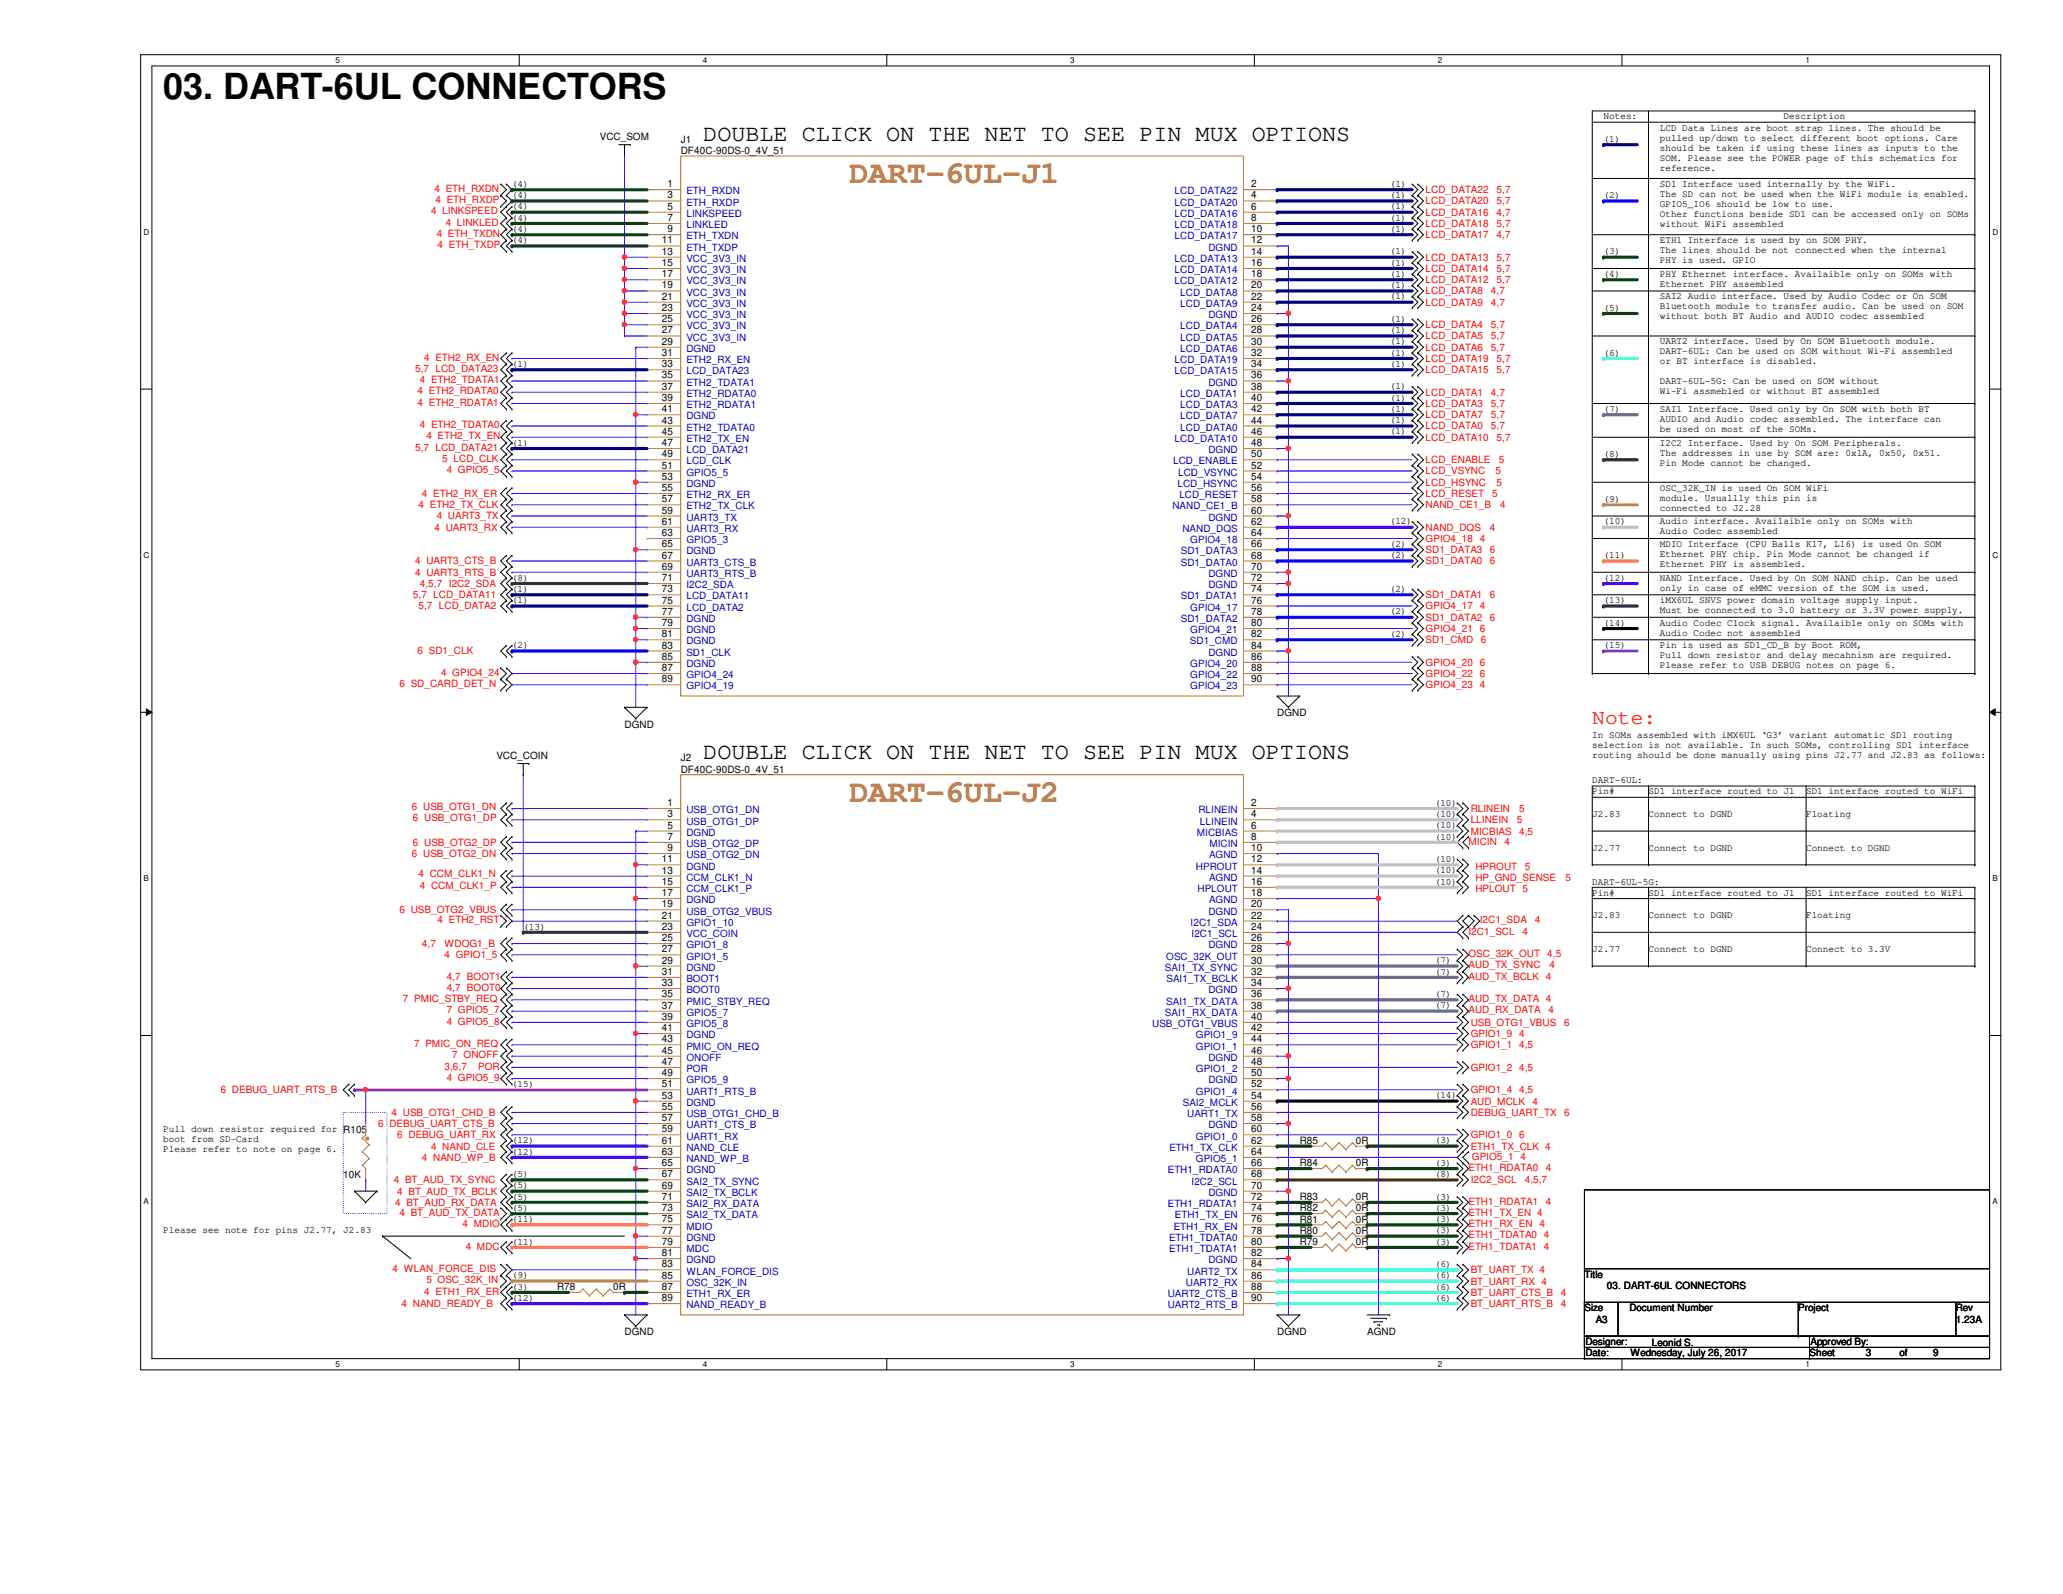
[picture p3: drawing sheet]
<svg xmlns="http://www.w3.org/2000/svg" width="279mm" height="216mm" viewBox="0 0 279 216" stroke-linecap="round" stroke-linejoin="round" font-family="sans-serif">
<defs><g id="words">
<text font-size="4.9" x="22.1" y="13.5">03. DART-6UL CONNECTORS</text>
<g font-size="4.4" fill="#cc8006">
<text x="115.1" y="24.8">DART-6UL-J1</text>
<text x="115.1" y="108.6">DART-6UL-J2</text>
</g>
<g font-size="3.2">
<text x="95.2" y="19">DOUBLE CLICK ON THE NET TO SEE PIN MUX OPTIONS</text>
<text x="95.2" y="102.9">DOUBLE CLICK ON THE NET TO SEE PIN MUX OPTIONS</text>
</g>
<text font-size="2.9" fill="#f00" x="215.6" y="98.1">Note:</text>
<g font-size="1.4">
<text x="217.2" y="16.2">Notes:</text>
<text x="224.8" y="17.7">LCD Data Lines are boot strap lines. The should be</text>
<text x="241.6" y="16.2">Description</text>
<text x="81.2" y="19">VCC_SOM</text>
<text x="92.2" y="19.3">J1</text>
<text x="92.2" y="20.8">DF40C-90DS-0_4V_51</text>
<text x="217.2" y="19.2">(1)</text>
<text x="224.8" y="19">pulled up/down to select different boot options. Care</text>
<text x="224.8" y="20.4">should be taken if using these lines as inputs to the</text>
<text x="224.8" y="21.8">SOM. Please see the POWER page of this schematics for</text>
<text x="224.8" y="23.1">reference.</text>
<text x="69.3" y="25.3">(4)</text>
<text x="69.3" y="26.8">(4)</text>
<text x="69.3" y="28.4">(4)</text>
<text x="69.3" y="29.9">(4)</text>
<text x="90.4" y="25.4">1</text>
<text x="90.4" y="26.9">3</text>
<text x="90.4" y="28.4">5</text>
<text x="90.4" y="29.9">7</text>
<text x="169.5" y="25.4">2</text>
<text x="169.5" y="26.9">4</text>
<text x="169.5" y="28.4">6</text>
<text x="169.5" y="29.9">8</text>
<text x="188.2" y="25.3">(1)</text>
<text x="188.2" y="26.8">(1)</text>
<text x="188.2" y="28.4">(1)</text>
<text x="188.2" y="29.9">(1)</text>
<text x="217.2" y="26.8">(2)</text>
<text x="224.8" y="25.3">SD1 Interface used internally by the WiFi.</text>
<text x="224.8" y="26.7">The SD can not be used when the WiFi module is enabled.</text>
<text x="224.8" y="28">GPIO5_IO6 should be low to use.</text>
<text x="224.8" y="29.4">Other functions beside SD1 can be accessed only on SOMs</text>
<text x="69.3" y="31.4">(4)</text>
<text x="69.3" y="32.9">(4)</text>
<text x="89.6" y="33">11</text>
<text x="89.6" y="34.5">13</text>
<text x="90.4" y="31.5">9</text>
<text x="169.5" y="31.5">10</text>
<text x="169.5" y="33">12</text>
<text x="169.5" y="34.5">14</text>
<text x="188.2" y="31.4">(1)</text>
<text x="188.2" y="34.5">(1)</text>
<text x="188.2" y="36">(1)</text>
<text x="217.2" y="34.5">(3)</text>
<text x="224.8" y="30.7">without WiFi assembled</text>
<text x="224.8" y="32.9">ETH1 Interface is used by on SOM PHY.</text>
<text x="224.8" y="34.3">The lines should be not connected when the internal</text>
<text x="224.8" y="35.6">PHY is used. GPIO</text>
<text x="89.6" y="36">15</text>
<text x="89.6" y="37.5">17</text>
<text x="89.6" y="39.1">19</text>
<text x="89.6" y="40.6">21</text>
<text x="169.5" y="36">16</text>
<text x="169.5" y="37.5">18</text>
<text x="169.5" y="39.1">20</text>
<text x="169.5" y="40.6">22</text>
<text x="188.2" y="37.5">(1)</text>
<text x="188.2" y="39">(1)</text>
<text x="188.2" y="40.6">(1)</text>
<text x="217.2" y="37.5">(4)</text>
<text x="224.8" y="37.5">PHY Ethernet interface. Availaible only on SOMs with</text>
<text x="224.8" y="38.9">Ethernet PHY assembled</text>
<text x="224.8" y="40.6">SAI2 Audio interface. Used by Audio Codec or On SOM</text>
<text x="224.8" y="41.9">Bluetooth module to transfer audio. Can be used on SOM</text>
<text x="89.6" y="42.1">23</text>
<text x="89.6" y="43.6">25</text>
<text x="89.6" y="45.2">27</text>
<text x="89.6" y="46.7">29</text>
<text x="169.5" y="42.1">24</text>
<text x="169.5" y="43.6">26</text>
<text x="169.5" y="45.2">28</text>
<text x="169.5" y="46.7">30</text>
<text x="188.2" y="43.6">(1)</text>
<text x="188.2" y="45.1">(1)</text>
<text x="188.2" y="46.7">(1)</text>
<text x="217.2" y="42.1">(5)</text>
<text x="224.8" y="43.3">without both BT Audio and AUDIO codec assembled</text>
<text x="224.8" y="46.7">UART2 interface. Used by On SOM Bluetooth module.</text>
<text x="69.3" y="49.7">(1)</text>
<text x="89.6" y="48.2">31</text>
<text x="89.6" y="49.7">33</text>
<text x="89.6" y="51.3">35</text>
<text x="89.6" y="52.8">37</text>
<text x="169.5" y="48.2">32</text>
<text x="169.5" y="49.7">34</text>
<text x="169.5" y="51.3">36</text>
<text x="169.5" y="52.8">38</text>
<text x="188.2" y="48.2">(1)</text>
<text x="188.2" y="49.7">(1)</text>
<text x="188.2" y="52.7">(1)</text>
<text x="217.2" y="48.2">(6)</text>
<text x="224.8" y="48">DART-6UL: Can be used on SOM without Wi-Fi assembled</text>
<text x="224.8" y="49.4">or BT interface is disabled.</text>
<text x="224.8" y="52.1">DART-6UL-5G: Can be used on SOM without</text>
<text x="224.8" y="53.4">Wi-Fi assmebled or without BT assembled</text>
<text x="89.6" y="54.3">39</text>
<text x="89.6" y="55.8">41</text>
<text x="89.6" y="57.4">43</text>
<text x="89.6" y="58.9">45</text>
<text x="169.5" y="54.3">40</text>
<text x="169.5" y="55.8">42</text>
<text x="169.5" y="57.4">44</text>
<text x="169.5" y="58.9">46</text>
<text x="188.2" y="54.3">(1)</text>
<text x="188.2" y="55.8">(1)</text>
<text x="188.2" y="57.3">(1)</text>
<text x="188.2" y="58.8">(1)</text>
<text x="217.2" y="55.8">(7)</text>
<text x="224.8" y="55.8">SAI1 Interface. Used only by On SOM with both BT</text>
<text x="224.8" y="57.2">AUDIO and Audio codec assembled. The interface can</text>
<text x="224.8" y="58.5">be used on most of the SOMs.</text>
<text x="69.3" y="60.4">(1)</text>
<text x="89.6" y="60.4">47</text>
<text x="89.6" y="61.9">49</text>
<text x="89.6" y="63.5">51</text>
<text x="89.6" y="65">53</text>
<text x="169.5" y="60.4">48</text>
<text x="169.5" y="61.9">50</text>
<text x="169.5" y="63.5">52</text>
<text x="169.5" y="65">54</text>
<text x="217.2" y="61.9">(8)</text>
<text x="224.8" y="60.4">I2C2 Interface. Used by On SOM Peripherals.</text>
<text x="224.8" y="61.7">The addresses in use by SOM are: 0x1A, 0x50, 0x51.</text>
<text x="224.8" y="63.1">Pin Mode cannot be changed.</text>
<text x="89.6" y="66.5">55</text>
<text x="89.6" y="68">57</text>
<text x="89.6" y="69.6">59</text>
<text x="89.6" y="71.1">61</text>
<text x="169.5" y="66.5">56</text>
<text x="169.5" y="68">58</text>
<text x="169.5" y="69.6">60</text>
<text x="169.5" y="71.1">62</text>
<text x="188.2" y="71">(12)</text>
<text x="217.2" y="68">(9)</text>
<text x="217.2" y="71">(10)</text>
<text x="224.8" y="71">Audio interface. Availaible only on SOMs with</text>
<text x="224.8" y="66.5">OSC_32K_IN is used On SOM WiFi</text>
<text x="224.8" y="67.8">module. Usuallly this pin is</text>
<text x="224.8" y="69.2">connected to J2.28</text>
<text x="89.6" y="72.6">63</text>
<text x="89.6" y="74.1">65</text>
<text x="89.6" y="75.6">67</text>
<text x="89.6" y="77.2">69</text>
<text x="169.5" y="72.6">64</text>
<text x="169.5" y="74.1">66</text>
<text x="169.5" y="75.6">68</text>
<text x="169.5" y="77.2">70</text>
<text x="188.2" y="74.1">(2)</text>
<text x="188.2" y="75.6">(2)</text>
<text x="217.2" y="75.6">(11)</text>
<text x="224.8" y="72.4">Audio Codec assembled</text>
<text x="224.8" y="74.1">MDIO Interface (CPU Balls K17, L16) is used On SOM</text>
<text x="224.8" y="75.4">Ethernet PHY chip. Pin Mode cannot be changed if</text>
<text x="224.8" y="76.8">Ethernet PHY is assembled.</text>
<text x="69.3" y="80.2">(1)</text>
<text x="69.3" y="81.7">(1)</text>
<text x="69.3" y="78.7">(8)</text>
<text x="89.6" y="78.7">71</text>
<text x="89.6" y="80.2">73</text>
<text x="89.6" y="81.7">75</text>
<text x="89.6" y="83.3">77</text>
<text x="169.5" y="78.7">72</text>
<text x="169.5" y="80.2">74</text>
<text x="169.5" y="81.7">76</text>
<text x="169.5" y="83.3">78</text>
<text x="188.2" y="80.2">(2)</text>
<text x="188.2" y="83.2">(2)</text>
<text x="217.2" y="78.7">(12)</text>
<text x="217.2" y="81.7">(13)</text>
<text x="224.8" y="78.7">NAND Interface. Used by On SOM NAND chip. Can be used</text>
<text x="224.8" y="81.7">iMX6UL SNVS power domain voltage supply input.</text>
<text x="224.8" y="80">only in case of eMMC version of the SOM is used.</text>
<text x="224.8" y="83.1">Must be connected to 3.0 battery or 3.3V power supply.</text>
<text x="69.3" y="87.8">(2)</text>
<text x="89.6" y="84.8">79</text>
<text x="89.6" y="86.3">81</text>
<text x="89.6" y="87.8">83</text>
<text x="89.6" y="89.4">85</text>
<text x="169.5" y="84.8">80</text>
<text x="169.5" y="86.3">82</text>
<text x="169.5" y="87.8">84</text>
<text x="169.5" y="89.4">86</text>
<text x="188.2" y="86.3">(2)</text>
<text x="217.2" y="84.8">(14)</text>
<text x="217.2" y="87.8">(15)</text>
<text x="224.8" y="84.8">Audio Codec Clock signal. Availaible only on SOMs with</text>
<text x="224.8" y="86.1">Audio Codec not assembled</text>
<text x="224.8" y="87.8">Pin is used as SD1_CD_B by Boot ROM,</text>
<text x="224.8" y="89.2">Pull down resistor and delay mecahnism are required.</text>
<text x="89.6" y="90.9">87</text>
<text x="89.6" y="92.4">89</text>
<text x="169.5" y="90.9">88</text>
<text x="169.5" y="92.4">90</text>
<text x="224.8" y="90.5">Please refer to USB DEBUG notes on page 6.</text>
<text x="84.6" y="98.6">DGND</text>
<text x="173" y="97">DGND</text>
<text x="215.6" y="100">In SOMs assembled with iMX6UL ‘G3’ variant automatic SD1 routing</text>
<text x="215.6" y="101.3">selection is not available. In such SOMs, controlling SD1 interface</text>
<text x="67.2" y="102.8">VCC_COIN</text>
<text x="92.2" y="103.1">J2</text>
<text x="92.2" y="104.6">DF40C-90DS-0_4V_51</text>
<text x="215.6" y="107.6">Pin#</text>
<text x="215.6" y="102.7">routing should be done manually using pins J2.77 and J2.83 as follows:</text>
<text x="215.6" y="106.1">DART-6UL:</text>
<text x="223.3" y="107.6">SD1 interface routed to J1</text>
<text x="244.6" y="107.6">SD1 interface routed to WiFi</text>
<text x="90.4" y="109.2">1</text>
<text x="90.4" y="110.7">3</text>
<text x="90.4" y="112.2">5</text>
<text x="90.4" y="113.7">7</text>
<text x="169.5" y="113.7">8</text>
<text x="169.5" y="112.2">6</text>
<text x="169.5" y="110.7">4</text>
<text x="169.5" y="109.2">2</text>
<text x="194.3" y="113.7">(10)</text>
<text x="194.3" y="109.1">(10)</text>
<text x="194.3" y="110.7">(10)</text>
<text x="194.3" y="112.2">(10)</text>
<text x="215.6" y="110.7">J2.83</text>
<text x="223.3" y="110.7">Connect to DGND</text>
<text x="244.6" y="110.7">Floating</text>
<text x="89.6" y="116.8">11</text>
<text x="89.6" y="118.3">13</text>
<text x="89.6" y="119.8">15</text>
<text x="90.4" y="115.3">9</text>
<text x="169.5" y="119.8">16</text>
<text x="169.5" y="118.3">14</text>
<text x="169.5" y="116.8">12</text>
<text x="169.5" y="115.3">10</text>
<text x="194.3" y="116.8">(10)</text>
<text x="194.3" y="118.3">(10)</text>
<text x="194.3" y="119.8">(10)</text>
<text x="215.6" y="119.8">DART-6UL-5G:</text>
<text x="215.6" y="115.2">J2.77</text>
<text x="223.3" y="115.2">Connect to DGND</text>
<text x="244.6" y="115.2">Connect to DGND</text>
<text x="70.9" y="125.9">(13)</text>
<text x="89.6" y="121.4">17</text>
<text x="89.6" y="122.9">19</text>
<text x="89.6" y="124.4">21</text>
<text x="89.6" y="125.9">23</text>
<text x="169.5" y="125.9">24</text>
<text x="169.5" y="124.4">22</text>
<text x="169.5" y="122.9">20</text>
<text x="169.5" y="121.4">18</text>
<text x="215.6" y="121.3">Pin#</text>
<text x="215.6" y="124.4">J2.83</text>
<text x="223.3" y="121.3">SD1 interface routed to J1</text>
<text x="223.3" y="124.4">Connect to DGND</text>
<text x="244.6" y="121.3">SD1 interface routed to WiFi</text>
<text x="244.6" y="124.4">Floating</text>
<text x="89.6" y="127.5">25</text>
<text x="89.6" y="129">27</text>
<text x="89.6" y="130.5">29</text>
<text x="169.5" y="130.5">30</text>
<text x="169.5" y="129">28</text>
<text x="169.5" y="127.5">26</text>
<text x="194.3" y="130.5">(7)</text>
<text x="194.3" y="132">(7)</text>
<text x="215.6" y="128.9">J2.77</text>
<text x="223.3" y="128.9">Connect to DGND</text>
<text x="244.6" y="128.9">Connect to 3.3V</text>
<text x="89.6" y="132">31</text>
<text x="89.6" y="133.6">33</text>
<text x="89.6" y="135.1">35</text>
<text x="89.6" y="136.6">37</text>
<text x="169.5" y="136.6">38</text>
<text x="169.5" y="135.1">36</text>
<text x="169.5" y="133.6">34</text>
<text x="169.5" y="132">32</text>
<text x="194.3" y="135">(7)</text>
<text x="194.3" y="136.6">(7)</text>
<text x="89.6" y="138.1">39</text>
<text x="89.6" y="139.7">41</text>
<text x="89.6" y="141.2">43</text>
<text x="89.6" y="142.7">45</text>
<text x="169.5" y="142.7">46</text>
<text x="169.5" y="141.2">44</text>
<text x="169.5" y="139.7">42</text>
<text x="169.5" y="138.1">40</text>
<text x="69.3" y="147.2">(15)</text>
<text x="89.6" y="144.2">47</text>
<text x="89.6" y="145.8">49</text>
<text x="89.6" y="147.3">51</text>
<text x="89.6" y="148.8">53</text>
<text x="169.5" y="148.8">54</text>
<text x="169.5" y="147.3">52</text>
<text x="169.5" y="145.8">50</text>
<text x="169.5" y="144.2">48</text>
<text x="194.3" y="148.8">(14)</text>
<text x="22.1" y="153.3">Pull down resistor required for R105</text>
<text x="22.1" y="154.7">boot from SD-Card</text>
<text x="69.3" y="154.9">(12)</text>
<text x="89.6" y="150.3">55</text>
<text x="89.6" y="151.8">57</text>
<text x="89.6" y="153.4">59</text>
<text x="89.6" y="154.9">61</text>
<text x="169.5" y="154.9">62</text>
<text x="169.5" y="153.4">60</text>
<text x="169.5" y="151.8">58</text>
<text x="169.5" y="150.3">56</text>
<text x="176" y="154.9">R85</text>
<text x="183.6" y="154.9">0R</text>
<text x="194.3" y="154.9">(3)</text>
<text x="22.1" y="156">Please refer to note on page 6.</text>
<text x="46.5" y="159.5">10K</text>
<text x="69.3" y="156.4">(12)</text>
<text x="69.3" y="159.4">(5)</text>
<text x="69.3" y="161">(5)</text>
<text x="89.6" y="156.4">63</text>
<text x="89.6" y="157.9">65</text>
<text x="89.6" y="159.5">67</text>
<text x="89.6" y="161">69</text>
<text x="169.5" y="161">70</text>
<text x="169.5" y="159.5">68</text>
<text x="169.5" y="157.9">66</text>
<text x="169.5" y="156.4">64</text>
<text x="176" y="158">R84</text>
<text x="183.6" y="158">0R</text>
<text x="194.3" y="157.9">(3)</text>
<text x="194.3" y="159.4">(8)</text>
<text x="22.1" y="167">Please see note for pins J2.77, J2.83</text>
<text x="69.3" y="165.5">(11)</text>
<text x="69.3" y="162.5">(5)</text>
<text x="69.3" y="164">(5)</text>
<text x="89.6" y="162.5">71</text>
<text x="89.6" y="164">73</text>
<text x="89.6" y="165.6">75</text>
<text x="89.6" y="167.1">77</text>
<text x="169.5" y="167.1">78</text>
<text x="169.5" y="165.6">76</text>
<text x="169.5" y="164">74</text>
<text x="169.5" y="162.5">72</text>
<text x="176" y="167.1">R80</text>
<text x="176" y="165.6">R81</text>
<text x="176" y="164.1">R82</text>
<text x="176" y="162.6">R83</text>
<text x="183.6" y="167.1">0R</text>
<text x="183.6" y="165.6">0R</text>
<text x="183.6" y="164.1">0R</text>
<text x="183.6" y="162.6">0R</text>
<text x="194.3" y="162.5">(3)</text>
<text x="194.3" y="164">(3)</text>
<text x="194.3" y="165.5">(3)</text>
<text x="194.3" y="167">(3)</text>
<text x="69.3" y="168.6">(11)</text>
<text x="69.3" y="173.1">(9)</text>
<text x="89.6" y="168.6">79</text>
<text x="89.6" y="170.1">81</text>
<text x="89.6" y="171.7">83</text>
<text x="89.6" y="173.2">85</text>
<text x="169.5" y="173.2">86</text>
<text x="169.5" y="171.7">84</text>
<text x="169.5" y="170.1">82</text>
<text x="169.5" y="168.6">80</text>
<text x="176" y="168.7">R79</text>
<text x="183.6" y="168.7">0R</text>
<text x="194.3" y="168.6">(3)</text>
<text x="194.3" y="171.6">(6)</text>
<text x="194.3" y="173.1">(6)</text>
<text x="214.6" y="173.1">Title</text>
<text x="69.3" y="176.2">(12)</text>
<text x="69.3" y="174.7">(3)</text>
<text x="75.4" y="174.8">R78</text>
<text x="83.1" y="174.8">0R</text>
<text x="89.6" y="174.7">87</text>
<text x="89.6" y="176.2">89</text>
<text x="169.5" y="176.2">90</text>
<text x="169.5" y="174.7">88</text>
<text x="194.3" y="174.7">(6)</text>
<text x="194.3" y="176.2">(6)</text>
<text x="214.6" y="177.6">Size</text>
<text x="216.1" y="179.2">A3</text>
<text x="217.6" y="174.6">03. DART-6UL CONNECTORS</text>
<text x="220.7" y="177.6">Document Number</text>
<text x="243.5" y="177.6">Project</text>
<text x="264.9" y="177.6">Rev</text>
<text x="264.9" y="179.2">1.23A</text>
<text x="84.6" y="180.8">DGND</text>
<text x="173" y="180.8">DGND</text>
<text x="185.2" y="180.8">AGND</text>
<text x="214.7" y="183.7">Date:</text>
<text x="214.7" y="182.2">Designer:</text>
<text x="220.8" y="183.7">Wednesday, July 26, 2017</text>
<text x="223.7" y="182.4">Leonid S.</text>
<text x="245.1" y="183.7">Sheet</text>
<text x="245.2" y="182.2">Approved By:</text>
<text x="252.7" y="183.7">3</text>
<text x="257.3" y="183.7">of</text>
<text x="261.8" y="183.7">9</text>
</g>
<g font-size="1.4" fill="#f00">
<text x="58.4" y="29">4 LINKSPEED</text>
<text x="58.8" y="26">4 ETH_RXDN</text>
<text x="59" y="27.5">4 ETH_RXDP</text>
<text x="193.1" y="26.2">LCD_DATA22</text>
<text x="193.1" y="29.2">LCD_DATA16</text>
<text x="193.1" y="27.7">LCD_DATA20</text>
<text x="202.7" y="26.2">5,7</text>
<text x="202.7" y="29.2">4,7</text>
<text x="202.7" y="27.7">5,7</text>
<text x="59.1" y="32.1">4 ETH_TXDN</text>
<text x="59.3" y="33.6">4 ETH_TXDP</text>
<text x="60.4" y="30.6">4 LINKLED</text>
<text x="193.1" y="35.3">LCD_DATA13</text>
<text x="193.1" y="32.3">LCD_DATA17</text>
<text x="193.1" y="30.7">LCD_DATA18</text>
<text x="202.7" y="35.3">5,7</text>
<text x="202.7" y="32.3">4,7</text>
<text x="202.7" y="30.7">5,7</text>
<text x="193.1" y="41.4">LCD_DATA9</text>
<text x="193.1" y="39.9">LCD_DATA8</text>
<text x="193.1" y="38.4">LCD_DATA12</text>
<text x="193.1" y="36.8">LCD_DATA14</text>
<text x="201.9" y="41.4">4,7</text>
<text x="201.9" y="39.9">4,7</text>
<text x="202.7" y="38.4">5,7</text>
<text x="202.7" y="36.8">5,7</text>
<text x="193.1" y="46">LCD_DATA5</text>
<text x="193.1" y="44.4">LCD_DATA4</text>
<text x="193.1" y="47.5">LCD_DATA6</text>
<text x="201.9" y="46">5,7</text>
<text x="201.9" y="44.4">5,7</text>
<text x="201.9" y="47.5">5,7</text>
<text x="56.2" y="50.4">5,7 LCD_DATA23</text>
<text x="56.6" y="53.4">4 ETH2_RDATA0</text>
<text x="56.9" y="51.9">4 ETH2_TDATA1</text>
<text x="57.4" y="48.9">4 ETH2_RX_EN</text>
<text x="193.1" y="53.6">LCD_DATA1</text>
<text x="193.1" y="50.5">LCD_DATA15</text>
<text x="193.1" y="49">LCD_DATA19</text>
<text x="201.9" y="53.6">4,7</text>
<text x="202.7" y="50.5">5,7</text>
<text x="202.7" y="49">5,7</text>
<text x="56.6" y="54.9">4 ETH2_RDATA1</text>
<text x="56.9" y="58">4 ETH2_TDATA0</text>
<text x="57.7" y="59.5">4 ETH2_TX_EN</text>
<text x="193.1" y="58.2">LCD_DATA0</text>
<text x="193.1" y="55.1">LCD_DATA3</text>
<text x="193.1" y="56.6">LCD_DATA7</text>
<text x="193.1" y="59.7">LCD_DATA10</text>
<text x="201.9" y="58.2">5,7</text>
<text x="201.9" y="55.1">5,7</text>
<text x="201.9" y="56.6">5,7</text>
<text x="202.7" y="59.7">5,7</text>
<text x="56.2" y="61">5,7 LCD_DATA21</text>
<text x="59.9" y="62.6">5 LCD_CLK</text>
<text x="60.5" y="64.1">4 GPIO5_5</text>
<text x="193.1" y="62.7">LCD_ENABLE</text>
<text x="193.1" y="64.3">LCD_VSYNC</text>
<text x="193.1" y="65.8">LCD_HSYNC</text>
<text x="202.5" y="64.3">5</text>
<text x="202.7" y="65.8">5</text>
<text x="203" y="62.7">5</text>
<text x="56.7" y="68.8">4 ETH2_TX_CLK</text>
<text x="57.2" y="67.3">4 ETH2_RX_ER</text>
<text x="58.8" y="71.9">4 UART3_RX</text>
<text x="59.1" y="70.4">4 UART3_TX</text>
<text x="193.1" y="67.3">LCD_RESET</text>
<text x="193.1" y="68.8">NAND_CE1_B</text>
<text x="193.1" y="71.9">NAND_DQS</text>
<text x="201.8" y="71.9">4</text>
<text x="202.1" y="67.3">5</text>
<text x="203.2" y="68.8">4</text>
<text x="56.2" y="76.5">4 UART3_CTS_B</text>
<text x="56.2" y="78">4 UART3_RTS_B</text>
<text x="193.1" y="74.9">SD1_DATA3</text>
<text x="193.1" y="73.4">GPIO4_18 4</text>
<text x="193.1" y="76.5">SD1_DATA0</text>
<text x="201.8" y="74.9">6</text>
<text x="201.8" y="76.5">6</text>
<text x="55.9" y="81">5,7 LCD_DATA11</text>
<text x="56.7" y="82.5">5,7 LCD_DATA2</text>
<text x="56.9" y="79.5">4,5,7 I2C2_SDA</text>
<text x="193.1" y="82.5">GPIO4_17 4</text>
<text x="193.1" y="81">SD1_DATA1</text>
<text x="201.8" y="81">6</text>
<text x="56.6" y="88.6">6 SD1_CLK</text>
<text x="193.1" y="85.6">GPIO4_21 6</text>
<text x="193.1" y="87.1">SD1_CMD</text>
<text x="193.1" y="84.1">SD1_DATA2</text>
<text x="200.6" y="87.1">6</text>
<text x="201.8" y="84.1">6</text>
<text x="54.1" y="93">6 SD_CARD_DET_N</text>
<text x="59.7" y="91.5">4 GPIO4_24</text>
<text x="193.1" y="90.2">GPIO4_20 6</text>
<text x="193.1" y="93.2">GPIO4_23 4</text>
<text x="193.1" y="91.7">GPIO4_22 6</text>
<text x="55.8" y="109.7">6 USB_OTG1_DN</text>
<text x="55.9" y="111.2">6 USB_OTG1_DP</text>
<text x="199.2" y="110">RLINEIN</text>
<text x="199.2" y="113">MICBIAS</text>
<text x="199.2" y="111.5">LLINEIN</text>
<text x="205.4" y="111.5">5</text>
<text x="205.7" y="110">5</text>
<text x="205.7" y="113">4,5</text>
<text x="55.8" y="116.1">6 USB_OTG2_DN</text>
<text x="55.9" y="114.6">6 USB_OTG2_DP</text>
<text x="56.7" y="118.8">4 CCM_CLK1_N</text>
<text x="198.9" y="114.4">MICIN</text>
<text x="199.8" y="117.8">HPROUT</text>
<text x="199.8" y="119.3">HP_GND_SENSE</text>
<text x="203.8" y="114.4">4</text>
<text x="206.5" y="117.8">5</text>
<text x="212" y="119.3">5</text>
<text x="54.1" y="123.7">6 USB_OTG2_VBUS</text>
<text x="56.9" y="120.4">4 CCM_CLK1_P</text>
<text x="59.3" y="125.1">4 ETH2_RST</text>
<text x="199.8" y="120.8">HPLOUT 5</text>
<text x="200.4" y="125.1">I2C1_SDA</text>
<text x="207.9" y="125.1">4</text>
<text x="57.2" y="128.3">4,7</text>
<text x="60.2" y="129.8">4 GPIO1_5</text>
<text x="60.2" y="128.3">WDOG1_B</text>
<text x="198.9" y="129.6">OSC_32K_OUT</text>
<text x="198.9" y="126.6">I2C1_SCL</text>
<text x="198.9" y="131.1">AUD_TX_SYNC</text>
<text x="206.2" y="126.6">4</text>
<text x="209.5" y="129.6">4,5</text>
<text x="209.8" y="131.1">4</text>
<text x="54.6" y="135.7">7 PMIC_STBY_REQ</text>
<text x="60.5" y="132.7">4,7 BOOT1</text>
<text x="60.5" y="134.2">4,7 BOOT0</text>
<text x="60.5" y="137.2">7 GPIO5_7</text>
<text x="198.9" y="137.2">AUD_RX_DATA</text>
<text x="198.9" y="132.7">AUD_TX_BCLK 4</text>
<text x="198.9" y="135.7">AUD_TX_DATA 4</text>
<text x="209.7" y="137.2">4</text>
<text x="56.1" y="141.8">7 PMIC_ON_REQ</text>
<text x="60.5" y="138.8">4 GPIO5_8</text>
<text x="61.3" y="143.3">7 ONOFF</text>
<text x="199.2" y="138.9">USB_OTG1_VBUS</text>
<text x="199.2" y="142">GPIO1_1 4,5</text>
<text x="199.2" y="140.5">GPIO1_9 4</text>
<text x="211.8" y="138.9">6</text>
<text x="29.9" y="148.1">6 DEBUG_UART_RTS_B</text>
<text x="60.2" y="144.9">3,6,7</text>
<text x="60.5" y="146.4">4 GPIO5_9</text>
<text x="64.8" y="144.9">POR</text>
<text x="199.2" y="145">GPIO1_2 4,5</text>
<text x="199.2" y="148.1">GPIO1_4 4,5</text>
<text x="199.2" y="149.6">AUD_MCLK</text>
<text x="207.6" y="149.6">4</text>
<text x="51.2" y="152.7">6</text>
<text x="52.7" y="152.7">DEBUG_UART_CTS_B</text>
<text x="53" y="151.1">4 USB_OTG1_CHD_B</text>
<text x="53.8" y="154.2">6 DEBUG_UART_RX</text>
<text x="58.4" y="155.7">4 NAND_CLE</text>
<text x="199.2" y="154.2">GPIO1_0 6</text>
<text x="199.2" y="151.1">DEBUG_UART_TX</text>
<text x="199.2" y="155.7">ETH1_TX_CLK 4</text>
<text x="211.8" y="151.1">6</text>
<text x="53.3" y="160.3">4 BT_AUD_TX_SYNC</text>
<text x="53.8" y="161.8">4 BT_AUD_TX_BCLK</text>
<text x="57.2" y="157.2">4 NAND_WP_B</text>
<text x="198.9" y="158.6">ETH1_RDATA0</text>
<text x="199.2" y="160.3">I2C2_SCL</text>
<text x="199.3" y="157.1">GPIO5_1 4</text>
<text x="206.5" y="160.3">4,5,7</text>
<text x="209.4" y="158.6">4</text>
<text x="53.5" y="163.3">4 BT_AUD_RX_DATA</text>
<text x="54.1" y="164.7">4 BT_AUD_TX_DATA</text>
<text x="62.7" y="166.2">4 MDIO</text>
<text x="198.9" y="163.2">ETH1_RDATA1</text>
<text x="198.9" y="167.7">ETH1_TDATA0 4</text>
<text x="198.9" y="166.2">ETH1_RX_EN 4</text>
<text x="198.9" y="164.7">ETH1_TX_EN 4</text>
<text x="209.4" y="163.2">4</text>
<text x="53.2" y="172.3">4 WLAN_FORCE_DIS</text>
<text x="57.7" y="173.8">5 OSC_32K_IN</text>
<text x="63.1" y="169.2">4 MDC</text>
<text x="198.9" y="169.2">ETH1_TDATA1 4</text>
<text x="199.2" y="172.5">BT_UART_TX 4</text>
<text x="199.2" y="174">BT_UART_RX 4</text>
<text x="54.4" y="177">4 NAND_READY_B</text>
<text x="57.4" y="175.3">4 ETH1_RX_ER</text>
<text x="199.2" y="177">BT_UART_RTS_B</text>
<text x="199.2" y="175.5">BT_UART_CTS_B</text>
<text x="211.4" y="177">4</text>
<text x="211.4" y="175.5">4</text>
</g>
<g font-size="1.4" fill="#00c">
<text x="93" y="26.3">ETH_RXDN</text>
<text x="93" y="27.9">ETH_RXDP</text>
<text x="93" y="29.4">LINKSPEED</text>
<text x="159.1" y="26.3">LCD_DATA22</text>
<text x="159.1" y="27.9">LCD_DATA20</text>
<text x="159.1" y="29.4">LCD_DATA16</text>
<text x="93" y="30.9">LINKLED</text>
<text x="93" y="32.4">ETH_TXDN</text>
<text x="93" y="34">ETH_TXDP</text>
<text x="93" y="35.5">VCC_3V3_IN</text>
<text x="159.1" y="30.9">LCD_DATA18</text>
<text x="159.1" y="32.4">LCD_DATA17</text>
<text x="159.1" y="35.5">LCD_DATA13</text>
<text x="163.7" y="34">DGND</text>
<text x="93" y="37">VCC_3V3_IN</text>
<text x="93" y="38.5">VCC_3V3_IN</text>
<text x="93" y="40">VCC_3V3_IN</text>
<text x="93" y="41.6">VCC_3V3_IN</text>
<text x="159.1" y="37">LCD_DATA14</text>
<text x="159.1" y="38.5">LCD_DATA12</text>
<text x="159.9" y="40">LCD_DATA8</text>
<text x="159.9" y="41.6">LCD_DATA9</text>
<text x="93" y="43.1">VCC_3V3_IN</text>
<text x="93" y="44.6">VCC_3V3_IN</text>
<text x="93" y="46.1">VCC_3V3_IN</text>
<text x="93" y="47.7">DGND</text>
<text x="159.9" y="44.6">LCD_DATA4</text>
<text x="159.9" y="46.1">LCD_DATA5</text>
<text x="159.9" y="47.7">LCD_DATA6</text>
<text x="163.7" y="43.1">DGND</text>
<text x="93" y="49.2">ETH2_RX_EN</text>
<text x="93" y="50.7">LCD_DATA23</text>
<text x="93" y="52.2">ETH2_TDATA1</text>
<text x="93" y="53.8">ETH2_RDATA0</text>
<text x="159.1" y="49.2">LCD_DATA19</text>
<text x="159.1" y="50.7">LCD_DATA15</text>
<text x="159.9" y="53.8">LCD_DATA1</text>
<text x="163.7" y="52.2">DGND</text>
<text x="93" y="55.3">ETH2_RDATA1</text>
<text x="93" y="56.8">DGND</text>
<text x="93" y="58.3">ETH2_TDATA0</text>
<text x="93" y="59.9">ETH2_TX_EN</text>
<text x="159.1" y="59.9">LCD_DATA10</text>
<text x="159.9" y="55.3">LCD_DATA3</text>
<text x="159.9" y="56.8">LCD_DATA7</text>
<text x="159.9" y="58.3">LCD_DATA0</text>
<text x="93" y="61.4">LCD_DATA21</text>
<text x="93" y="62.9">LCD_CLK</text>
<text x="93" y="64.4">GPIO5_5</text>
<text x="93" y="66">DGND</text>
<text x="158.9" y="62.9">LCD_ENABLE</text>
<text x="159.5" y="66">LCD_HSYNC</text>
<text x="159.6" y="64.4">LCD_VSYNC</text>
<text x="163.7" y="61.4">DGND</text>
<text x="93" y="67.5">ETH2_RX_ER</text>
<text x="93" y="69">ETH2_TX_CLK</text>
<text x="93" y="70.5">UART3_TX</text>
<text x="158.8" y="69">NAND_CE1_B</text>
<text x="159.7" y="67.5">LCD_RESET</text>
<text x="163.7" y="70.5">DGND</text>
<text x="93" y="72.1">UART3_RX</text>
<text x="93" y="73.6">GPIO5_3</text>
<text x="93" y="75.1">DGND</text>
<text x="93" y="76.6">UART3_CTS_B</text>
<text x="159.9" y="75.1">SD1_DATA3</text>
<text x="159.9" y="76.6">SD1_DATA0</text>
<text x="160.1" y="72.1">NAND_DQS</text>
<text x="161.2" y="73.6">GPIO4_18</text>
<text x="93" y="78.1">UART3_RTS_B</text>
<text x="93" y="79.7">I2C2_SDA</text>
<text x="93" y="81.2">LCD_DATA11</text>
<text x="93" y="82.7">LCD_DATA2</text>
<text x="159.9" y="81.2">SD1_DATA1</text>
<text x="161.2" y="82.7">GPIO4_17</text>
<text x="163.7" y="78.1">DGND</text>
<text x="163.7" y="79.7">DGND</text>
<text x="93" y="84.2">DGND</text>
<text x="93" y="85.8">DGND</text>
<text x="93" y="87.3">DGND</text>
<text x="93" y="88.8">SD1_CLK</text>
<text x="159.9" y="84.2">SD1_DATA2</text>
<text x="161.2" y="87.3">SD1_CMD</text>
<text x="161.2" y="85.8">GPIO4_21</text>
<text x="163.7" y="88.8">DGND</text>
<text x="93" y="90.3">DGND</text>
<text x="93" y="91.9">GPIO4_24</text>
<text x="93" y="93.4">GPIO4_19</text>
<text x="161.2" y="90.3">GPIO4_20</text>
<text x="161.2" y="91.9">GPIO4_22</text>
<text x="161.2" y="93.4">GPIO4_23</text>
<text x="93" y="110.2">USB_OTG1_DN</text>
<text x="93" y="111.7">USB_OTG1_DP</text>
<text x="93" y="113.2">DGND</text>
<text x="162.1" y="113.2">MICBIAS</text>
<text x="162.3" y="110.2">RLINEIN</text>
<text x="162.5" y="111.7">LLINEIN</text>
<text x="93" y="114.7">USB_OTG2_DP</text>
<text x="93" y="116.2">USB_OTG2_DN</text>
<text x="93" y="117.8">DGND</text>
<text x="93" y="119.3">CCM_CLK1_N</text>
<text x="162" y="117.8">HPROUT</text>
<text x="163.7" y="119.3">AGND</text>
<text x="163.7" y="116.2">AGND</text>
<text x="163.8" y="114.7">MICIN</text>
<text x="93" y="120.8">CCM_CLK1_P</text>
<text x="93" y="122.3">DGND</text>
<text x="93" y="123.9">USB_OTG2_VBUS</text>
<text x="93" y="125.4">GPIO1_10</text>
<text x="161.2" y="125.4">I2C1_SDA</text>
<text x="162.2" y="120.8">HPLOUT</text>
<text x="163.7" y="123.9">DGND</text>
<text x="163.7" y="122.3">AGND</text>
<text x="93" y="126.9">VCC_COIN</text>
<text x="93" y="128.4">GPIO1_8</text>
<text x="93" y="130">GPIO1_5</text>
<text x="93" y="131.5">DGND</text>
<text x="157.8" y="131.5">SAI1_TX_SYNC</text>
<text x="157.9" y="130">OSC_32K_OUT</text>
<text x="161.4" y="126.9">I2C1_SCL</text>
<text x="163.7" y="128.4">DGND</text>
<text x="93" y="133">BOOT1</text>
<text x="93" y="134.5">BOOT0</text>
<text x="93" y="136.1">PMIC_STBY_REQ</text>
<text x="93" y="137.6">GPIO5_7</text>
<text x="157.8" y="137.6">SAI1_RX_DATA</text>
<text x="157.9" y="136.1">SAI1_TX_DATA</text>
<text x="158" y="133">SAI1_TX_BCLK</text>
<text x="163.7" y="134.5">DGND</text>
<text x="93" y="139.1">GPIO5_8</text>
<text x="93" y="140.6">DGND</text>
<text x="93" y="142.2">PMIC_ON_REQ</text>
<text x="93" y="143.7">ONOFF</text>
<text x="156" y="139.1">USB_OTG1_VBUS</text>
<text x="162" y="142.2">GPIO1_1</text>
<text x="162" y="140.6">GPIO1_9</text>
<text x="163.7" y="143.7">DGND</text>
<text x="93" y="145.2">POR</text>
<text x="93" y="146.7">GPIO5_9</text>
<text x="93" y="148.3">UART1_RTS_B</text>
<text x="93" y="149.8">DGND</text>
<text x="160.2" y="149.8">SAI2_MCLK</text>
<text x="162" y="148.3">GPIO1_4</text>
<text x="162" y="145.2">GPIO1_2</text>
<text x="163.7" y="146.7">DGND</text>
<text x="93" y="151.3">USB_OTG1_CHD_B</text>
<text x="93" y="152.8">UART1_CTS_B</text>
<text x="93" y="154.3">UART1_RX</text>
<text x="93" y="155.9">NAND_CLE</text>
<text x="158.4" y="155.9">ETH1_TX_CLK</text>
<text x="160.8" y="151.3">UART1_TX</text>
<text x="162" y="154.3">GPIO1_0</text>
<text x="163.7" y="152.8">DGND</text>
<text x="93" y="157.4">NAND_WP_B</text>
<text x="93" y="158.9">DGND</text>
<text x="93" y="160.4">SAI2_TX_SYNC</text>
<text x="93" y="162">SAI2_TX_BCLK</text>
<text x="158.2" y="158.9">ETH1_RDATA0</text>
<text x="161.4" y="160.4">I2C2_SCL</text>
<text x="162" y="157.4">GPIO5_1</text>
<text x="163.7" y="162">DGND</text>
<text x="93" y="163.5">SAI2_RX_DATA</text>
<text x="93" y="165">SAI2_TX_DATA</text>
<text x="93" y="166.5">MDIO</text>
<text x="158.2" y="163.5">ETH1_RDATA1</text>
<text x="159" y="166.5">ETH1_RX_EN</text>
<text x="159.1" y="165">ETH1_TX_EN</text>
<text x="93" y="168.1">DGND</text>
<text x="93" y="169.6">MDC</text>
<text x="93" y="171.1">DGND</text>
<text x="93" y="172.6">WLAN_FORCE_DIS</text>
<text x="158.3" y="169.6">ETH1_TDATA1</text>
<text x="158.3" y="168.1">ETH1_TDATA0</text>
<text x="160.8" y="172.6">UART2_TX</text>
<text x="163.7" y="171.1">DGND</text>
<text x="93" y="174.2">OSC_32K_IN</text>
<text x="93" y="175.7">ETH1_RX_ER</text>
<text x="93" y="177.2">NAND_READY_B</text>
<text x="158.2" y="177.2">UART2_RTS_B</text>
<text x="158.2" y="175.7">UART2_CTS_B</text>
<text x="160.6" y="174.2">UART2_RX</text>
</g>
<g font-size="1.1">
<text x="45.4" y="8.6">5</text>
<text x="95.2" y="8.6">4</text>
<text x="144.9" y="8.6">3</text>
<text x="194.7" y="8.6">2</text>
<text x="244.5" y="8.6">1</text>
<text x="19.4" y="31.8">D</text>
<text x="269.8" y="31.8">D</text>
<text x="19.4" y="75.6">C</text>
<text x="269.8" y="75.6">C</text>
<text x="19.4" y="119.3">B</text>
<text x="269.8" y="119.3">B</text>
<text x="19.4" y="163.1">A</text>
<text x="269.8" y="163.1">A</text>
<text x="45.4" y="185.2">5</text>
<text x="95.2" y="185.2">4</text>
<text x="144.9" y="185.2">3</text>
<text x="194.7" y="185.2">2</text>
<text x="244.5" y="185.2">1</text>
</g>
</g></defs>
<path d="M19.1 7.4h251.9v178.1h-251.9zM20.6 8.9h248.9v175.1h-248.9z" fill="none" stroke="#000" stroke-width=".14"/>
<g fill="#fff">
<path d="M45.4 7.6h.6v1.2h-.6z"/>
<path d="M45.4 184.2h.6v1.2h-.6z"/>
</g>
<path d="M70.3 7.4v1.5M70.3 184v1.5" fill="none" stroke="#000" stroke-width=".14"/>
<g fill="#fff">
<path d="M95.2 7.6h.6v1.2h-.6z"/>
<path d="M95.2 184.2h.6v1.2h-.6z"/>
</g>
<path d="M120.1 7.4v1.5M120.1 184v1.5" fill="none" stroke="#000" stroke-width=".14"/>
<g fill="#fff">
<path d="M144.9 7.6h.6v1.2h-.6z"/>
<path d="M144.9 184.2h.6v1.2h-.6z"/>
</g>
<path d="M169.9 7.4v1.5M169.9 184v1.5" fill="none" stroke="#000" stroke-width=".14"/>
<g fill="#fff">
<path d="M194.7 7.6h.6v1.2h-.6z"/>
<path d="M194.7 184.2h.6v1.2h-.6z"/>
</g>
<path d="M219.7 7.4v1.5M219.7 184v1.5" fill="none" stroke="#000" stroke-width=".14"/>
<g fill="#fff">
<path d="M244.5 7.6h.6v1.2h-.6z"/>
<path d="M244.5 184.2h.6v1.2h-.6z"/>
<path d="M19.4 30.8h.8v1.2h-.8z"/>
<path d="M269.8 30.8h.8v1.2h-.8z"/>
<path d="M19.4 74.6h.8v1.2h-.8z"/>
<path d="M269.8 74.6h.8v1.2h-.8z"/>
</g>
<path d="M19.1 52.7h1.5M269.5 52.7h1.5" fill="none" stroke="#000" stroke-width=".14"/>
<g fill="#fff">
<path d="M19.4 118.4h.8v1.1h-.8z"/>
<path d="M269.8 118.4h.8v1.1h-.8z"/>
</g>
<path d="M19.1 96.5h1.5M19.8 96l.8 .5-.8 .4zM269.5 96.5l.7-.5v.9zM269.5 96.5h1.5" fill="none" stroke="#000" stroke-width=".14"/>
<path d="M19.8 96l.8 .5-.8 .4zM269.5 96.5l.7-.5v.9z" fill="#000"/>
<g fill="#fff">
<path d="M19.4 162.1h.8v1.2h-.8z"/>
<path d="M269.8 162.1h.8v1.2h-.8z"/>
</g>
<g fill="none" stroke="#000" stroke-width=".14">
<path d="M83.8 19.6h1.5M84.6 19.6v1.5M85.3 19.6h.1M215.6 16.6h51.9M223.3 15v76.2M267.5 15h.1M267.5 16.6h.1M267.5 15h-51.9v76.2M267.5 15v76.2M67.8 28h.1M67.8 26.5h.1M67.8 24.9h.1"/>
<path d="M67.8 26.5l.8 .7-.8 .8M67.8 24.9l.8 .8-.8 .8M68.6 31h.1M68.6 32.6h.1M68.6 34.1h.1M68.6 29.5h.1M68.6 28h.1M68.6 26.5h.1M68.6 24.9h.1M68.6 31l-.8 .8 .8 .8M68.6 32.6l-.8 .7 .8 .8M68.6 29.5l-.8 .8 .8 .7"/>
<path d="M68.6 26.5l.7 .7-1.5 1.5 .8 .8M68.6 24.9l.7 .8-.7 .8M69.3 31h.1M69.3 32.6h.1M69.3 34.1h.1M69.3 29.5h.1M69.3 28h.1M69.3 31l-.7 .8 .7 .8M69.3 32.6l-.7 .7 .7 .8M69.3 29.5l-.7 .8 .7 .7M69.3 28l-.7 .7 .7 .8M84.6 21.1h.1"/>
<path d="M191.3 24.9h.1M191.3 26.5h.1M191.3 38.6h.1M191.3 34.1h.1M191.3 35.6h.1M191.3 37.1h.1M191.3 31h.1M191.3 32.6h.1M191.3 28h.1M191.3 29.5h.1M191.3 24.9l.7 .8-.7 .8M191.3 38.6l.7 .8-.7 .8"/>
<path d="M191.3 34.1l.7 .7-.7 .8M191.3 37.1l.7 .8-.7 .7M191.3 35.6l.7 .8-.7 .7M191.3 31l.7 .8-.7 .8M191.3 28l.7 .7-.7 .8M191.3 29.5l.7 .8-.7 .7M191.3 26.5l.7 .7-.7 .8M192 26.5h.1M192 24.9h.1M192 38.6h.1M192 35.6h.1M192 34.1h.1"/>
<path d="M192 37.1h.1M192 32.6h.1M192 31h.1M192 29.5h.1M192 28h.1M192 24.9l.8 .8-.8 .8M192 38.6l.8 .8-.8 .8M192 34.1l.8 .7-.8 .8M192 37.1l.8 .8-.8 .7M192 35.6l.8 .8-.8 .7M192 31l.8 .8-.8 .8M192 28l.8 .7-.8 .8"/>
<path d="M192 29.5l.8 .8-.8 .7M192 26.5l.8 .7-.8 .8M215.6 24.2h51.9M215.6 31.8h51.9M215.6 36.4h51.9M215.6 39.4h51.9M267.5 24.2h.1M267.5 31.8h.1M267.5 36.4h.1M267.5 39.4h.1M68.6 49.3h.1M68.6 47.8h.1"/>
<path d="M68.6 53.9h.1M68.6 52.4h.1M68.6 55.4h.1M68.6 50.8h.1M68.6 58.5h.1M68.6 56.9h.1M68.6 60h.1M68.6 47.8l-.8 .8 .8 .7M68.6 52.4l-.8 .7 .8 .8M68.6 53.9l-.8 .8 .8 .7M68.6 50.8l-.8 .8 .8 .8M68.6 56.9l-.8 .8 .8 .8"/>
<path d="M68.6 58.5l-.8 .7 .8 .8M68.6 60l-.8 .7 .8 .8M68.6 49.3l-.8 .8 .8 .7M69.3 47.8h.1M69.3 49.3h.1M69.3 52.4h.1M69.3 53.9h.1M69.3 55.4h.1M69.3 50.8h.1M69.3 56.9h.1M69.3 58.5h.1M69.3 60h.1"/>
<path d="M69.3 47.8l-.7 .8 .7 .7M69.3 52.4l-.7 .7 .7 .8M69.3 53.9l-.7 .8 .7 .7M69.3 50.8l-.7 .8 .7 .8M69.3 56.9l-.7 .8 .7 .8M69.3 58.5l-.7 .7 .7 .8M69.3 60l-.7 .7 .7 .8M69.3 49.3l-.7 .8 .7 .7M191.3 56.9h.1M191.3 58.5h.1M191.3 52.4h.1M191.3 53.9h.1"/>
<path d="M191.3 55.4h.1M191.3 44.7h.1M191.3 46.3h.1M191.3 43.2h.1M191.3 47.8h.1M191.3 40.2h.1M191.3 41.7h.1M191.3 49.3h.1M191.3 50.8h.1M191.3 60h.1M191.3 56.9l.7 .8-.7 .8M191.3 52.4l.7 .7-.7 .8"/>
<path d="M191.3 53.9l.7 .8-.7 .7M191.3 44.7l.7 .8-.7 .8M191.3 43.2l.7 .8-.7 .7M191.3 55.4l.7 .8-.7 .7M191.3 46.3l.7 .7-.7 .8M191.3 40.2l.7 .7-.7 .8M191.3 49.3l.7 .8-.7 .7M191.3 47.8l.7 .8-.7 .7M191.3 58.5l.7 .7-.7 .8M192 58.5h.1M192 56.9h.1M192 53.9h.1"/>
<path d="M192 52.4h.1M192 55.4h.1M192 46.3h.1M192 44.7h.1M192 43.2h.1M192 47.8h.1M192 41.7h.1M192 40.2h.1M192 50.8h.1M192 49.3h.1M192 60h.1M192 56.9l.8 .8-.8 .8"/>
<path d="M192 52.4l.8 .7-.8 .8M192 53.9l.8 .8-.8 .7M192 44.7l.8 .8-.8 .8M192 43.2l.8 .8-.8 .7M192 55.4l.8 .8-.8 .7M192 46.3l.8 .7-.8 .8M192 40.2l.8 .7-.8 .8M192 49.3l.8 .8-.8 .7M192 47.8l.8 .8-.8 .7M192 58.5l.8 .7-.8 .8M215.6 45.5h51.9M215.6 59.2h51.9"/>
<path d="M215.6 54.7h51.9M267.5 45.5h.1M267.5 59.2h.1M267.5 54.7h.1M68.6 69.1h.1M68.6 67.6h.1M68.6 63h.1M68.6 64.6h.1M68.6 66.1h.1M68.6 61.5h.1M68.6 72.2h.1M68.6 70.7h.1"/>
<path d="M68.6 76.7h.1M68.6 75.2h.1M68.6 78.3h.1M68.6 79.8h.1M68.6 67.6l-.8 .8 .8 .7M68.6 63l-.8 .8 .8 .8M68.6 66.1l-.8 .7 .8 .8M68.6 61.5l-.8 .8 .8 .7M68.6 70.7l-.8 .7 .8 .8M68.6 75.2l-.8 .8 .8 .7M68.6 69.1l-.8 .8 .8 .8M68.6 76.7l-.8 .8 .8 .8"/>
<path d="M68.6 78.3l-.8 .7 .8 .8M68.6 79.8l-.8 .8 .8 .7M69.3 67.6h.1M69.3 69.1h.1M69.3 63h.1M69.3 64.6h.1M69.3 66.1h.1M69.3 61.5h.1M69.3 70.7h.1M69.3 72.2h.1M69.3 75.2h.1M69.3 76.7h.1"/>
<path d="M69.3 78.3h.1M69.3 79.8h.1M69.3 67.6l-.7 .8 .7 .7M69.3 63l-.7 .8 .7 .8M69.3 66.1l-.7 .7 .7 .8M69.3 61.5l-.7 .8 .7 .7M69.3 70.7l-.7 .7 .7 .8M69.3 75.2l-.7 .8 .7 .7M69.3 69.1l-.7 .8 .7 .8M69.3 76.7l-.7 .8 .7 .8M69.3 78.3l-.7 .7 .7 .8M69.3 79.8l-.7 .8 .7 .7"/>
<path d="M191.3 61.5h.1M191.3 63h.1M191.3 66.1h.1M191.3 67.6h.1M191.3 64.6h.1M191.3 73.7h.1M191.3 75.2h.1M191.3 72.2h.1M191.3 69.1h.1M191.3 70.7h.1M191.3 79.8h.1M191.3 76.7h.1"/>
<path d="M191.3 61.5l.7 .8-.7 .7M191.3 66.1l.7 .7-.7 .8M191.3 63l.7 .8-.7 .8M191.3 64.6l.7 .7-.7 .8M191.3 73.7l.7 .8-.7 .7M191.3 72.2l.7 .7-.7 .8M191.3 67.6l.7 .8-.7 .7M191.3 70.7l.7 .7-.7 .8M191.3 79.8l.7 .8-.7 .7M191.3 75.2l.7 .8-.7 .7M192 63h.1M192 61.5h.1"/>
<path d="M192 67.6h.1M192 66.1h.1M192 64.6h.1M192 75.2h.1M192 73.7h.1M192 72.2h.1M192 69.1h.1M192 70.7h.1M192 79.8h.1M192 76.7h.1M192 61.5l.8 .8-.8 .7M192 66.1l.8 .7-.8 .8"/>
<path d="M192 63l.8 .8-.8 .8M192 64.6l.8 .7-.8 .8M192 73.7l.8 .8-.8 .7M192 72.2l.8 .7-.8 .8M192 67.6l.8 .8-.8 .7M192 70.7l.8 .7-.8 .8M192 79.8l.8 .8-.8 .7M192 75.2l.8 .8-.8 .7M215.6 65.3h51.9M215.6 69.9h51.9M215.6 72.9h51.9M215.6 77.5h51.9"/>
<path d="M267.5 65.3h.1M267.5 69.9h.1M267.5 72.9h.1M267.5 77.5h.1M67.8 90.5h.1M67.8 92h.1M67.8 93.5h.1M67.8 90.5l.8 .7-.8 .8M67.8 92l.8 .8-.8 .7M68.6 88.9h.1M68.6 87.4h.1M68.6 82.8h.1"/>
<path d="M68.6 81.3h.1M68.6 90.5h.1M68.6 92h.1M68.6 93.5h.1M68.6 87.4l-.8 .8 .8 .7M68.6 81.3l-.8 .8 .8 .7M68.6 90.5l.7 .7-.7 .8M68.6 92l.7 .8-.7 .7M69.3 87.4h.1M69.3 88.9h.1M69.3 81.3h.1M69.3 82.8h.1"/>
<path d="M69.3 87.4l-.7 .8 .7 .7M69.3 81.3l-.7 .8 .7 .7M84.6 95.8h.1M84.6 95.8h3M84.6 95.8l1.5 1.5M86.1 97.3h.1M87.6 95.8h.1M87.6 95.8l-1.5 1.5M173 94.3h.1M173 94.3h3M173 94.3l1.5 1.5M174.5 95.8h.1"/>
<path d="M176 94.3h.1M176 94.3l-1.5 1.5M191.3 81.3h.1M191.3 82.8h.1M191.3 88.9h.1M191.3 90.5h.1M191.3 92h.1M191.3 93.5h.1M191.3 84.4h.1M191.3 85.9h.1M191.3 87.4h.1M191.3 81.3l.7 .8-.7 .7"/>
<path d="M191.3 88.9l.7 .8-.7 .8M191.3 92l.7 .8-.7 .7M191.3 84.4l.7 .7-.7 .8M191.3 90.5l.7 .7-.7 .8M191.3 85.9l.7 .8-.7 .7M191.3 82.8l.7 .8-.7 .8M192 82.8h.1M192 81.3h.1M192 90.5h.1M192 88.9h.1M192 93.5h.1M192 92h.1"/>
<path d="M192 85.9h.1M192 84.4h.1M192 87.4h.1M192 81.3l.8 .8-.8 .7M192 88.9l.8 .8-.8 .8M192 92l.8 .8-.8 .7M192 84.4l.8 .7-.8 .8M192 90.5l.8 .7-.8 .8M192 85.9l.8 .8-.8 .7M192 82.8l.8 .8-.8 .8M215.6 91.2h.1M215.6 91.2h51.9"/>
<path d="M215.6 83.6h51.9M215.6 86.7h51.9M215.6 80.6h51.9M223.3 91.2h.1M267.5 91.2h.1M267.5 83.6h.1M267.5 86.7h.1M267.5 80.6h.1M68.6 114.8h.1M68.6 113.3h.1M68.6 116.4h.1M68.6 119.4h.1"/>
<path d="M68.6 117.9h.1M68.6 110.3h.1M68.6 111.8h.1M68.6 108.8h.1M68.6 114.8l-.8 .8 .8 .8M68.6 113.3l-.8 .8 .8 .7M68.6 119.4l-.8 .8 .8 .7M68.6 117.9l-.8 .8 .8 .7M68.6 110.3l-.8 .7 .8 .8M68.6 108.8l-.8 .7 .8 .8M69.3 113.3h.1M69.3 114.8h.1"/>
<path d="M69.3 116.4h.1M69.3 119.4h.1M69.3 117.9h.1M69.3 111.8h.1M69.3 110.3h.1M69.3 108.8h.1M69.3 113.3l-.7 .8 .7 .7M69.3 114.8l-.7 .8 .7 .8M69.3 119.4l-.7 .8 .7 .7M69.3 117.9l-.7 .8 .7 .7M69.3 110.3l-.7 .7 .7 .8M69.3 108.8l-.7 .7 .7 .8"/>
<path d="M70.1 103.4h1.5M70.9 104.9h.1M70.9 103.4v1.5M71.6 103.4h.1M197.4 108.8h.1M197.4 110.3h.1M197.4 111.8h.1M197.4 113.3h.1M197.4 116.4h.1M197.4 117.9h.1M197.4 119.4h.1M197.4 108.8l.7 .7-.7 .8"/>
<path d="M197.4 111.8l.7 .8-.7 .7M197.4 110.3l.7 .7-.7 .8M197.4 116.4l.7 .7-.7 .8M197.4 117.9l.7 .8-.7 .7M197.4 119.4l.7 .8-.7 .7M198.1 110.3h.1M198.1 108.8h.1M198.1 113.3h.1M198.1 111.8h.1M198.1 114.8h.1M198.1 116.4h.1M198.1 117.9h.1"/>
<path d="M198.1 119.4h.1M198.1 108.8l.8 .7-.8 .8M198.1 111.8l.8 .8-1.5 1.5 .7 .7M198.1 110.3l.8 .7-.8 .8M198.1 116.4l.8 .7-.8 .8M198.1 117.9l.8 .8-.8 .7M198.1 119.4l.8 .8-.8 .7M198.9 114.8h.1M198.9 113.3h.1M198.9 113.3l-.8 .8 .8 .7M215.6 117.1h.1M215.6 117.1h51.9"/>
<path d="M215.6 108h51.9M215.6 112.6h51.9M223.3 117.1h.1M223.3 106.5v10.6M244.6 117.1h.1M244.6 106.5v10.6M267.5 117.1h.1M267.5 108h.1M267.5 106.5h.1M267.5 112.6h.1M267.5 106.5h-51.9v10.6M267.5 106.5v10.6"/>
<path d="M67.8 124h.1M67.8 125.5h.1M67.8 124l.8 .8-.8 .7M68.6 124h.1M68.6 122.5h.1M68.6 131.6h.1M68.6 133.1h.1M68.6 134.7h.1M68.6 137.7h.1M68.6 139.2h.1M68.6 136.2h.1M68.6 120.9h.1"/>
<path d="M68.6 130.1h.1M68.6 128.6h.1M68.6 127h.1M68.6 125.5h.1M68.6 122.5l-.8 .7 1.5 1.6-.7 .7M68.6 131.6l-.8 .8 .8 .7M68.6 133.1l-.8 .8 .8 .8M68.6 137.7l-.8 .8 .8 .7M68.6 136.2l-.8 .7 .8 .8M68.6 128.6l-.8 .7 .8 .8M68.6 127l-.8 .8 .8 .8M68.6 134.7l-.8 .7 .8 .8"/>
<path d="M69.3 122.5h.1M69.3 124h.1M69.3 131.6h.1M69.3 133.1h.1M69.3 134.7h.1M69.3 137.7h.1M69.3 139.2h.1M69.3 136.2h.1M69.3 120.9h.1M69.3 128.6h.1M69.3 130.1h.1M69.3 127h.1"/>
<path d="M69.3 122.5l-.7 .7 .7 .8M69.3 131.6l-.7 .8 .7 .7M69.3 133.1l-.7 .8 .7 .8M69.3 137.7l-.7 .8 .7 .7M69.3 136.2l-.7 .7 .7 .8M69.3 128.6l-.7 .7 .7 .8M69.3 127l-.7 .8 .7 .8M69.3 134.7l-.7 .7 .7 .8M197.4 137.7h.1M197.4 139.2h.1M197.4 128.6h.1M197.4 130.1h.1"/>
<path d="M197.4 131.6h.1M197.4 136.2h.1M197.4 133.1h.1M197.4 134.7h.1M197.4 120.9h.1M197.4 137.7l.7 .8-.7 .7M197.4 128.6l.7 .7-.7 .8M197.4 139.2l.7 .8-.7 .8M197.4 130.1l.7 .8-.7 .7M197.4 136.2l.7 .7-.7 .8M197.4 131.6l.7 .8-.7 .7M197.4 134.7l.7 .7-.7 .8"/>
<path d="M198.1 139.2h.1M198.1 137.7h.1M198.1 130.1h.1M198.1 128.6h.1M198.1 125.5h.1M198.1 127h.1M198.1 131.6h.1M198.1 136.2h.1M198.1 133.1h.1M198.1 134.7h.1M198.1 124h.1M198.1 120.9h.1"/>
<path d="M198.1 137.7l.8 .8-.8 .7M198.1 128.6l.8 .7-.8 .8M198.1 125.5l-.7 .8 .7 .7M198.1 139.2l.8 .8-.8 .8M198.1 130.1l.8 .8-.8 .7M198.1 136.2l.8 .7-.8 .8M198.1 131.6l.8 .8-.8 .7M198.1 134.7l.8 .7-.8 .8M198.1 124l-.7 .8 .7 .7M198.9 127h.1M198.9 125.5h.1M198.9 124h.1"/>
<path d="M198.9 124l.7 .8-1.5 1.5 .8 .7M198.9 124l-.8 .8 .8 .7M199.6 124h.1M199.6 125.5h.1M199.6 124l.8 .8-.8 .7M215.6 130.9h.1M215.6 130.9h51.9M215.6 126.3h51.9M215.6 121.7h51.9M223.3 130.9h.1M223.3 120.2v10.7M244.6 130.9h.1"/>
<path d="M244.6 120.2v10.7M267.5 130.9h.1M267.5 126.3h.1M267.5 121.7h.1M267.5 120.2h.1M267.5 120.2h-51.9v10.7M267.5 120.2v10.7M19.1 140.2h1.5M47.2 148.4h.1M47.2 146.9h.1M47.2 146.9l-.7 .7 .7 .8M48 146.9h.1"/>
<path d="M48 148.4h.1M48 146.9l-.8 .7 .8 .8M68.6 151.4h.1M68.6 149.9h.1M68.6 143.8h.1M68.6 145.3h.1M68.6 146.9h.1M68.6 142.3h.1M68.6 140.8h.1M68.6 159h.1M68.6 156h.1M68.6 154.5h.1"/>
<path d="M68.6 157.5h.1M68.6 152.9h.1M68.6 143.8l-.8 .8 .8 .7M68.6 149.9l-.8 .8 .8 .7M68.6 145.3l-.8 .8 .8 .8M68.6 140.8l-.8 .7 .8 .8M68.6 159l-.8 .8 .8 .8M68.6 142.3l-.8 .7 .8 .8M68.6 154.5l-.8 .7 .8 .8M68.6 156l-.8 .8 .8 .7M68.6 152.9l-.8 .8 .8 .8M68.6 151.4l-.8 .8 .8 .7"/>
<path d="M69.3 149.9h.1M69.3 151.4h.1M69.3 143.8h.1M69.3 145.3h.1M69.3 146.9h.1M69.3 142.3h.1M69.3 140.8h.1M69.3 159h.1M69.3 154.5h.1M69.3 156h.1M69.3 157.5h.1M69.3 152.9h.1"/>
<path d="M69.3 149.9l-.7 .8 .7 .7M69.3 143.8l-.7 .8 .7 .7M69.3 145.3l-.7 .8 .7 .8M69.3 140.8l-.7 .7 .7 .8M69.3 159l-.7 .8 .7 .8M69.3 142.3l-.7 .7 .7 .8M69.3 154.5l-.7 .7 .7 .8M69.3 156l-.7 .8 .7 .7M69.3 152.9l-.7 .8 .7 .8M69.3 151.4l-.7 .8 .7 .7M197.4 157.5h.1M197.4 159h.1"/>
<path d="M197.4 152.9h.1M197.4 154.5h.1M197.4 140.8h.1M197.4 142.3h.1M197.4 143.8h.1M197.4 145.3h.1M197.4 146.9h.1M197.4 148.4h.1M197.4 149.9h.1M197.4 151.4h.1M197.4 156h.1M197.4 157.5l.7 .8-.7 .7"/>
<path d="M197.4 152.9l.7 .8-.7 .8M197.4 140.8l.7 .7-.7 .8M197.4 143.8l.7 .8-.7 .7M197.4 146.9l.7 .7-.7 .8M197.4 159l.7 .8-.7 .8M197.4 149.9l.7 .8-.7 .7M197.4 148.4l.7 .7-.7 .8M197.4 154.5l.7 .7-.7 .8M198.1 159h.1M198.1 157.5h.1M198.1 156h.1M198.1 154.5h.1"/>
<path d="M198.1 152.9h.1M198.1 142.3h.1M198.1 140.8h.1M198.1 145.3h.1M198.1 143.8h.1M198.1 148.4h.1M198.1 146.9h.1M198.1 151.4h.1M198.1 149.9h.1M198.1 154.5l.8 .7-1.5 1.6 1.5 1.5-.8 .7M198.1 152.9l.8 .8-.8 .8M198.1 140.8l.8 .7-.8 .8"/>
<path d="M198.1 143.8l.8 .8-.8 .7M198.1 146.9l.8 .7-.8 .8M198.1 159l.8 .8-.8 .8M198.1 149.9l.8 .8-.8 .7M198.1 148.4l.8 .7-.8 .8M198.9 157.5h.1M198.9 156h.1M198.9 156l-.8 .8 .8 .7M269.5 140.2h1.5M48 161.3h.1M48 161.3h3.1M48 161.3l1.5 1.6"/>
<path d="M49.5 162.9h.1M51.1 161.3h.1M51.1 161.3l-1.6 1.6M51.8 167.4h.1M51.8 167.4l3.8 3.1M51.8 167.4h32.8M67.8 172.8h.1M67.8 171.2h.1M67.8 163.6h.1M67.8 165.1h.1M67.8 174.3h.1M67.8 171.2l.8 .8-.8 .8"/>
<path d="M67.8 163.6l.8 .8-.8 .7M67.8 172.8l.8 .7-.8 .8M68.6 169.7h.1M68.6 168.2h.1M68.6 175.8h.1M68.6 174.3h.1M68.6 166.7h.1M68.6 165.1h.1M68.6 171.2h.1M68.6 172.8h.1M68.6 160.6h.1M68.6 163.6h.1"/>
<path d="M68.6 162.1h.1M68.6 177.3h.1M68.6 168.2l-.8 .8 .8 .7M68.6 172.8l.7 .7-1.5 1.5 .8 .8M68.6 162.1l-.8 .8 1.5 1.5-1.5 1.5 .8 .8M68.6 171.2l.7 .8-.7 .8M68.6 160.6l-.8 .7 .8 .8M68.6 175.8l-.8 .8 .8 .7M69.3 168.2h.1M69.3 169.7h.1M69.3 174.3h.1M69.3 175.8h.1"/>
<path d="M69.3 165.1h.1M69.3 166.7h.1M69.3 160.6h.1M69.3 162.1h.1M69.3 163.6h.1M69.3 177.3h.1M69.3 168.2l-.7 .8 .7 .7M69.3 174.3l-.7 .7 .7 .8M69.3 165.1l-.7 .8 .7 .8M69.3 162.1l-.7 .8 .7 .7M69.3 160.6l-.7 .7 .7 .8M69.3 175.8l-.7 .8 .7 .7"/>
<path d="M84.6 178.1h.1M84.6 178.1h3M84.6 178.1l1.5 1.5M86.1 179.6h.1M87.6 178.1h.1M87.6 178.1l-1.5 1.5M173 178.1h.1M173 178.1h3M173 178.1l1.5 1.5M174.5 179.6h.1M176 178.1h.1M176 178.1l-1.5 1.5"/>
<path d="M185.2 178.1h3M185.6 178.6h2.1M186.1 179h.1M186.1 179h1.2M186.5 179.5h.4M186.9 179.5h.1M187.7 178.6h.1M188.2 178.1h.1M197.4 175.8h.1M197.4 177.3h.1M197.4 174.3h.1M197.4 171.2h.1"/>
<path d="M197.4 172.8h.1M197.4 162.1h.1M197.4 163.6h.1M197.4 166.7h.1M197.4 168.2h.1M197.4 169.7h.1M197.4 165.1h.1M197.4 160.6h.1M197.4 175.8l.7 .8-.7 .7M197.4 174.3l.7 .7-.7 .8M197.4 171.2l.7 .8-.7 .8M197.4 172.8l.7 .7-.7 .8"/>
<path d="M197.4 162.1l.7 .8-.7 .7M197.4 166.7l.7 .7-.7 .8M197.4 168.2l.7 .8-.7 .7M197.4 165.1l.7 .8-.7 .8M197.4 163.6l.7 .8-.7 .7M198.1 177.3h.1M198.1 175.8h.1M198.1 174.3h.1M198.1 172.8h.1M198.1 171.2h.1M198.1 163.6h.1M198.1 162.1h.1"/>
<path d="M198.1 168.2h.1M198.1 166.7h.1M198.1 169.7h.1M198.1 165.1h.1M198.1 160.6h.1M198.1 175.8l.8 .8-.8 .7M198.1 174.3l.8 .7-.8 .8M198.1 171.2l.8 .8-.8 .8M198.1 172.8l.8 .7-.8 .8M198.1 162.1l.8 .8-.8 .7M198.1 166.7l.8 .7-.8 .8M198.1 168.2l.8 .8-.8 .7"/>
<path d="M198.1 165.1l.8 .8-.8 .8M198.1 163.6l.8 .8-.8 .7M214.6 161.2h54.9v10.6h-54.9zM214.6 171.8h54.9v4.6h-54.9zM214.6 176.4h4.6v4.6h-4.6zM214.6 176.4v7.6M219.2 176.4h45.7v4.6h-45.7zM243.5 176.4v4.6M264.9 176.4h4.6v4.6h-4.6zM214.6 181h30.5v1.5h-30.5zM214.6 184h.1M214.6 184h30.5"/>
<path d="M243.5 181h.1M245.1 181h24.4v3h-24.4zM245.1 184h.1M245.1 182.5h24.4M269.5 182.5h.1"/>
</g>
<path d="M46.5 150.7h5.9v13.7h-5.9z" fill="none" stroke="#00f" stroke-width=".14" stroke-dasharray="0 .3"/>
<g fill="none" stroke="#cc8006" stroke-width=".14">
<path d="M49.1 154.2h.1M49.1 156h.1M49.1 157.8h.1M49.1 154.2l.9 .9M49.1 156l.9 .9M49.1 157.8l.4 .5M49.5 158.3h.1M49.5 153.7l-.4 .5M50 155.1h.1M50 156.9h.1M50 155.1l-.9 .9M50 156.9l-.9 .9"/>
<path d="M179.5 154.8h.1M179.5 154.8l-.4 .4M179.5 154.8l.9 .9M180.4 155.7h.1M181.4 154.8h.1M181.4 154.8l-1 .9M181.4 154.8l.9 .9M182.3 155.7h.1M183.2 154.8h.1M183.2 154.8l-.9 .9M183.2 154.8l.4 .4M183.6 155.2h.1"/>
<path d="M179.5 167h.1M179.5 167l-.4 .4M179.5 167l.9 .9M180.4 167.9h.1M181.4 167h.1M181.4 167l-1 .9M181.4 167l.9 .9M182.3 167.9h.1M183.2 167h.1M183.2 167l-.9 .9M183.2 167l.4 .4M183.6 167.4h.1"/>
</g>
<path d="M177.5 155.2h.1M177.5 155.2h1.6M183.6 155.2h1.6M185.2 155.2h.1M177.5 167.4h.1M177.5 167.4h1.6M183.6 167.4h1.6M185.2 167.4h.1" fill="none" stroke="#a84" stroke-width=".14"/>
<path d="M49.6 154.1h.3l.1 .1-.1 .2h-.2h-.1z" fill-rule="evenodd" fill="#cc8006"/>
<g fill="none" stroke="#cc8006" stroke-width=".14">
<path d="M92.2 21.1h76.2v73.2h-76.2zM92.2 104.9h76.2v73.2h-76.2zM49.6 154.1h.3l.1 .1-.1 .2h-.2h-.1zM179.5 157.8h.1M179.5 157.8l-.4 .5M179.5 157.8l.9 .9M180.4 158.7h.1M181.4 157.8h.1M181.4 157.8l-1 .9M181.4 157.8l.9 .9M182.3 158.7h.1M183.2 157.8h.1"/>
<path d="M183.2 157.8l-.9 .9M183.2 157.8l.4 .5M183.6 158.3h.1M79 174.6h.1M79 174.6l-.5 .4M79 174.6l.8 .9M79.8 175.5h.1M80.8 174.6h.1M80.8 174.6l-1 .9M80.8 174.6l.9 .9M81.7 175.5h.1M82.6 174.6h.1"/>
<path d="M82.6 174.6l-.9 .9M82.6 174.6l.5 .4M83.1 175h.1M179.5 165.4h.1M179.5 163.9h.1M179.5 162.4h.1M179.5 168.5h.1M179.5 165.4l-.4 .5M179.5 165.4l.9 1M179.5 163.9l-.4 .5M179.5 163.9l.9 .9M179.5 162.4l-.4 .5"/>
<path d="M179.5 162.4l.9 .9M179.5 168.5l-.4 .5M179.5 168.5l.9 .9M180.4 166.4h.1M180.4 164.8h.1M180.4 163.3h.1M180.4 169.4h.1M181.4 165.4h.1M181.4 163.9h.1M181.4 162.4h.1M181.4 168.5h.1M181.4 165.4l-1 1"/>
<path d="M181.4 165.4l.9 1M181.4 163.9l-1 .9M181.4 163.9l.9 .9M181.4 162.4l-1 .9M181.4 162.4l.9 .9M181.4 168.5l-1 .9M181.4 168.5l.9 .9M182.3 166.4h.1M182.3 164.8h.1M182.3 163.3h.1M182.3 169.4h.1M183.2 165.4h.1"/>
<path d="M183.2 163.9h.1M183.2 162.4h.1M183.2 168.5h.1M183.2 165.4l-.9 1M183.2 165.4l.4 .5M183.2 163.9l-.9 .9M183.2 163.9l.4 .5M183.2 162.4l-.9 .9M183.2 162.4l.4 .5M183.2 168.5l-.9 .9M183.2 168.5l.4 .5M183.6 165.9h.1"/>
<path d="M183.6 164.4h.1M183.6 162.9h.1M183.6 169h.1"/>
</g>
<g fill="none" stroke="#a84" stroke-width=".14">
<path d="M87.6 25.7h.1M87.6 27.2h.1M87.6 28.7h.1M87.6 30.3h.1M87.6 31.8h.1M87.6 33.3h.1M87.6 34.8h.1M87.6 36.4h.1M87.6 37.9h.1M87.6 39.4h.1M87.6 25.7h4.6M87.6 27.2h4.6"/>
<path d="M87.6 28.7h4.6M87.6 30.3h4.6M87.6 31.8h4.6M87.6 33.3h4.6M87.6 34.8h4.6M87.6 36.4h4.6M87.6 37.9h4.6M87.6 39.4h4.6M168.4 25.7h4.6M168.4 27.2h4.6M168.4 28.7h4.6M168.4 30.3h4.6"/>
<path d="M168.4 31.8h4.6M168.4 33.3h4.6M168.4 34.8h4.6M168.4 36.4h4.6M168.4 37.9h4.6M168.4 39.4h4.6M173 25.7h.1M173 27.2h.1M173 28.7h.1M173 30.3h.1M173 31.8h.1M173 33.3h.1"/>
<path d="M173 34.8h.1M173 36.4h.1M173 37.9h.1M173 39.4h.1M87.6 40.9h.1M87.6 42.5h.1M87.6 44h.1M87.6 45.5h.1M87.6 47h.1M87.6 48.6h.1M87.6 50.1h.1M87.6 51.6h.1"/>
<path d="M87.6 53.1h.1M87.6 54.7h.1M87.6 56.2h.1M87.6 57.7h.1M87.6 59.2h.1M87.6 40.9h4.6M87.6 42.5h4.6M87.6 44h4.6M87.6 45.5h4.6M87.6 47h4.6M87.6 48.6h4.6M87.6 50.1h4.6"/>
<path d="M87.6 51.6h4.6M87.6 53.1h4.6M87.6 54.7h4.6M87.6 56.2h4.6M87.6 57.7h4.6M87.6 59.2h4.6M168.4 40.9h4.6M168.4 42.5h4.6M168.4 44h4.6M168.4 45.5h4.6M168.4 47h4.6M168.4 48.6h4.6"/>
<path d="M168.4 50.1h4.6M168.4 51.6h4.6M168.4 53.1h4.6M168.4 54.7h4.6M168.4 56.2h4.6M168.4 57.7h4.6M168.4 59.2h4.6M173 40.9h.1M173 42.5h.1M173 44h.1M173 45.5h.1M173 47h.1"/>
<path d="M173 48.6h.1M173 50.1h.1M173 51.6h.1M173 53.1h.1M173 54.7h.1M173 56.2h.1M173 57.7h.1M173 59.2h.1M87.6 60.7h.1M87.6 62.3h.1M87.6 63.8h.1M87.6 65.3h.1"/>
<path d="M87.6 66.8h.1M87.6 68.4h.1M87.6 69.9h.1M87.6 71.4h.1M87.6 72.9h.1M87.6 74.5h.1M87.6 76h.1M87.6 77.5h.1M87.6 79h.1M87.6 60.7h4.6M87.6 62.3h4.6M87.6 63.8h4.6"/>
<path d="M87.6 65.3h4.6M87.6 66.8h4.6M87.6 68.4h4.6M87.6 69.9h4.6M87.6 71.4h4.6M87.6 72.9h4.6M87.6 74.5h4.6M87.6 76h4.6M87.6 77.5h4.6M87.6 79h4.6M168.4 60.7h4.6M168.4 62.3h4.6"/>
<path d="M168.4 63.8h4.6M168.4 65.3h4.6M168.4 66.8h4.6M168.4 68.4h4.6M168.4 69.9h4.6M168.4 71.4h4.6M168.4 72.9h4.6M168.4 74.5h4.6M168.4 76h4.6M168.4 77.5h4.6M168.4 79h4.6M173 60.7h.1"/>
<path d="M173 62.3h.1M173 63.8h.1M173 65.3h.1M173 66.8h.1M173 68.4h.1M173 69.9h.1M173 71.4h.1M173 72.9h.1M173 74.5h.1M173 76h.1M173 77.5h.1M173 79h.1"/>
<path d="M87.6 80.6h.1M87.6 82.1h.1M87.6 83.6h.1M87.6 85.1h.1M87.6 86.7h.1M87.6 88.2h.1M87.6 89.7h.1M87.6 91.2h.1M87.6 92.8h.1M87.6 80.6h4.6M87.6 82.1h4.6M87.6 83.6h4.6"/>
<path d="M87.6 85.1h4.6M87.6 86.7h4.6M87.6 88.2h4.6M87.6 89.7h4.6M87.6 91.2h4.6M87.6 92.8h4.6M168.4 80.6h4.6M168.4 82.1h4.6M168.4 83.6h4.6M168.4 85.1h4.6M168.4 86.7h4.6M168.4 88.2h4.6"/>
<path d="M168.4 89.7h4.6M168.4 91.2h4.6M168.4 92.8h4.6M173 80.6h.1M173 82.1h.1M173 83.6h.1M173 85.1h.1M173 86.7h.1M173 88.2h.1M173 89.7h.1M173 91.2h.1M173 92.8h.1"/>
<path d="M87.6 109.5h.1M87.6 111h.1M87.6 112.6h.1M87.6 114.1h.1M87.6 115.6h.1M87.6 117.1h.1M87.6 118.7h.1M87.6 109.5h4.6M87.6 111h4.6M87.6 112.6h4.6M87.6 114.1h4.6M87.6 115.6h4.6"/>
<path d="M87.6 117.1h4.6M87.6 118.7h4.6M168.4 109.5h4.6M168.4 111h4.6M168.4 112.6h4.6M168.4 114.1h4.6M168.4 115.6h4.6M168.4 117.1h4.6M168.4 118.7h4.6M173 118.7h.1M173 117.1h.1M173 115.6h.1"/>
<path d="M173 114.1h.1M173 112.6h.1M173 111h.1M173 109.5h.1M87.6 120.2h.1M87.6 121.7h.1M87.6 123.2h.1M87.6 124.8h.1M87.6 126.3h.1M87.6 127.8h.1M87.6 129.3h.1M87.6 130.9h.1"/>
<path d="M87.6 132.4h.1M87.6 133.9h.1M87.6 135.4h.1M87.6 136.9h.1M87.6 138.5h.1M87.6 140h.1M87.6 120.2h4.6M87.6 121.7h4.6M87.6 123.2h4.6M87.6 124.8h4.6M87.6 126.3h4.6M87.6 127.8h4.6"/>
<path d="M87.6 129.3h4.6M87.6 130.9h4.6M87.6 132.4h4.6M87.6 133.9h4.6M87.6 135.4h4.6M87.6 136.9h4.6M87.6 138.5h4.6M87.6 140h4.6M168.4 120.2h4.6M168.4 121.7h4.6M168.4 123.2h4.6M168.4 124.8h4.6"/>
<path d="M168.4 126.3h4.6M168.4 127.8h4.6M168.4 129.3h4.6M168.4 130.9h4.6M168.4 132.4h4.6M168.4 133.9h4.6M168.4 135.4h4.6M168.4 136.9h4.6M168.4 138.5h4.6M168.4 140h4.6M173 140h.1M173 138.5h.1"/>
<path d="M173 136.9h.1M173 135.4h.1M173 133.9h.1M173 132.4h.1M173 130.9h.1M173 129.3h.1M173 127.8h.1M173 126.3h.1M173 124.8h.1M173 123.2h.1M173 121.7h.1M173 120.2h.1"/>
<path d="M49.5 152.2h.1M49.5 159.8h.1M49.5 152.2v1.5M49.5 158.3v1.5M87.6 141.5h.1M87.6 143h.1M87.6 144.6h.1M87.6 146.1h.1M87.6 147.6h.1M87.6 149.1h.1M87.6 150.7h.1M87.6 152.2h.1"/>
<path d="M87.6 153.7h.1M87.6 155.2h.1M87.6 156.8h.1M87.6 158.3h.1M87.6 159.8h.1M87.6 141.5h4.6M87.6 143h4.6M87.6 144.6h4.6M87.6 146.1h4.6M87.6 147.6h4.6M87.6 149.1h4.6M87.6 150.7h4.6"/>
<path d="M87.6 152.2h4.6M87.6 153.7h4.6M87.6 155.2h4.6M87.6 156.8h4.6M87.6 158.3h4.6M87.6 159.8h4.6M168.4 141.5h4.6M168.4 143h4.6M168.4 144.6h4.6M168.4 146.1h4.6M168.4 147.6h4.6M168.4 149.1h4.6"/>
<path d="M168.4 150.7h4.6M168.4 152.2h4.6M168.4 153.7h4.6M168.4 155.2h4.6M168.4 156.8h4.6M168.4 158.3h4.6M168.4 159.8h4.6M173 159.8h.1M173 158.3h.1M173 156.8h.1M173 155.2h.1M173 153.7h.1"/>
<path d="M173 152.2h.1M173 150.7h.1M173 149.1h.1M173 147.6h.1M173 146.1h.1M173 144.6h.1M173 143h.1M173 141.5h.1M177.5 158.3h.1M177.5 158.3h1.6M183.6 158.3h1.6M185.2 158.3h.1"/>
<path d="M77 175h.1M77 175h1.5M83.1 175h1.5M84.6 175h.1M87.6 161.3h.1M87.6 162.9h.1M87.6 164.4h.1M87.6 165.9h.1M87.6 167.4h.1M87.6 169h.1M87.6 170.5h.1M87.6 172h.1"/>
<path d="M87.6 173.5h.1M87.6 175h.1M87.6 176.6h.1M87.6 165.9h4.6M87.6 161.3h4.6M87.6 162.9h4.6M87.6 164.4h4.6M87.6 167.4h4.6M87.6 169h4.6M87.6 170.5h4.6M87.6 172h4.6M87.6 173.5h4.6"/>
<path d="M87.6 175h4.6M87.6 176.6h4.6M168.4 165.9h4.6M168.4 161.3h4.6M168.4 162.9h4.6M168.4 164.4h4.6M168.4 167.4h4.6M168.4 169h4.6M168.4 170.5h4.6M168.4 172h4.6M168.4 173.5h4.6M168.4 175h4.6"/>
<path d="M168.4 176.6h4.6M173 176.6h.1M173 175h.1M173 173.5h.1M173 172h.1M173 170.5h.1M173 169h.1M173 167.4h.1M173 165.9h.1M173 164.4h.1M173 162.9h.1M173 161.3h.1"/>
<path d="M177.5 165.9h.1M177.5 164.4h.1M177.5 162.9h.1M177.5 169h.1M177.5 165.9h1.6M177.5 162.9h1.6M177.5 164.4h1.6M177.5 169h1.6M183.6 165.9h1.6M183.6 162.9h1.6M183.6 164.4h1.6M183.6 169h1.6"/>
<path d="M185.2 165.9h.1M185.2 164.4h.1M185.2 162.9h.1M185.2 169h.1"/>
</g>
<path d="M86.1 47h.1M86.1 47h1.5M86.1 47v9.2" fill="none" stroke="#4200ff" stroke-width=".14"/>
<circle cx="86.1" cy="56.1" r=".29" fill="#f00"/>
<circle cx="86.1" cy="56.1" r=".29" fill="none" stroke="#f00" stroke-width=".14"/>
<path d="M86.1 56.2h.1M86.1 56.2h1.5M86.1 56.2v9.1" fill="none" stroke="#4200ff" stroke-width=".14"/>
<circle cx="86.1" cy="65.3" r=".29" fill="#f00"/>
<circle cx="86.1" cy="65.3" r=".29" fill="none" stroke="#f00" stroke-width=".14"/>
<path d="M69.3 68.4h.1M69.3 68.4h18.3M86.1 65.3h.1M86.1 74.5h.1M86.1 65.3h1.5M86.1 65.3v18.3M86.1 74.5h1.5" fill="none" stroke="#4200ff" stroke-width=".14"/>
<circle cx="86.1" cy="83.6" r=".29" fill="#f00"/>
<circle cx="86.1" cy="83.6" r=".29" fill="none" stroke="#f00" stroke-width=".14"/>
<circle cx="86.1" cy="74.4" r=".29" fill="#f00"/>
<circle cx="86.1" cy="74.4" r=".29" fill="none" stroke="#f00" stroke-width=".14"/>
<path d="M86.1 83.6h.1M86.1 83.6h1.5M86.1 83.6v1.5" fill="none" stroke="#4200ff" stroke-width=".14"/>
<path d="M69.3 88.2h18.3" fill="none" stroke="#00f" stroke-width=".42"/>
<circle cx="69.3" cy="88.2" r=".21" fill="#00f"/>
<path d="M86.1 86.7h.1M86.1 86.7v3" fill="none" stroke="#4200ff" stroke-width=".14"/>
<circle cx="86.1" cy="89.7" r=".29" fill="#f00"/>
<circle cx="86.1" cy="89.7" r=".29" fill="none" stroke="#f00" stroke-width=".14"/>
<circle cx="86.1" cy="86.6" r=".29" fill="#f00"/>
<circle cx="86.1" cy="86.6" r=".29" fill="none" stroke="#f00" stroke-width=".14"/>
<path d="M86.1 85.1h.1M86.1 85.1h1.5" fill="none" stroke="#4200ff" stroke-width=".14"/>
<circle cx="86.1" cy="85.1" r=".29" fill="#f00"/>
<circle cx="86.1" cy="85.1" r=".29" fill="none" stroke="#f00" stroke-width=".14"/>
<g fill="none" stroke="#4200ff" stroke-width=".14">
<path d="M84.6 21.1h.1M84.6 21.1v13.7M69.3 48.6h.1M69.3 53.1h.1M69.3 48.6h18.3M69.3 53.1h18.3M69.3 62.3h.1M69.3 62.3h18.3M86.1 85.1h.1M86.1 86.7h.1M86.1 89.7h.1M86.1 85.1v1.6"/>
<path d="M86.1 89.7v6.1M86.1 86.7h1.5M86.1 89.7h1.5"/>
</g>
<circle cx="84.6" cy="34.8" r=".29" fill="#f00"/>
<circle cx="84.6" cy="34.8" r=".29" fill="none" stroke="#f00" stroke-width=".14"/>
<path d="M84.6 34.8h.1M84.6 36.4h.1M84.6 34.8h3M84.6 34.8v1.6M84.6 36.4h3M84.6 45.5h.1M84.6 45.5h3" fill="none" stroke="#4200ff" stroke-width=".14"/>
<circle cx="84.6" cy="36.3" r=".29" fill="#f00"/>
<circle cx="84.6" cy="36.3" r=".29" fill="none" stroke="#f00" stroke-width=".14"/>
<path d="M84.6 36.4h.1M84.6 37.9h.1M84.6 36.4v1.5M84.6 37.9h3" fill="none" stroke="#4200ff" stroke-width=".14"/>
<circle cx="84.6" cy="37.9" r=".29" fill="#f00"/>
<circle cx="84.6" cy="37.9" r=".29" fill="none" stroke="#f00" stroke-width=".14"/>
<path d="M84.6 37.9h.1M84.6 39.4h.1M84.6 37.9v1.5M84.6 39.4h3" fill="none" stroke="#4200ff" stroke-width=".14"/>
<circle cx="84.6" cy="39.4" r=".29" fill="#f00"/>
<circle cx="84.6" cy="39.4" r=".29" fill="none" stroke="#f00" stroke-width=".14"/>
<path d="M84.6 39.4h.1M84.6 39.4v3.1M84.6 40.9h.1M84.6 40.9h3" fill="none" stroke="#4200ff" stroke-width=".14"/>
<circle cx="84.6" cy="42.4" r=".29" fill="#f00"/>
<circle cx="84.6" cy="42.4" r=".29" fill="none" stroke="#f00" stroke-width=".14"/>
<circle cx="84.6" cy="40.9" r=".29" fill="#f00"/>
<circle cx="84.6" cy="40.9" r=".29" fill="none" stroke="#f00" stroke-width=".14"/>
<path d="M84.6 42.5h.1M84.6 42.5h3M84.6 42.5v1.5M69.3 91.2h.1M69.3 91.2h18.3" fill="none" stroke="#4200ff" stroke-width=".14"/>
<circle cx="84.6" cy="44" r=".29" fill="#f00"/>
<circle cx="84.6" cy="44" r=".29" fill="none" stroke="#f00" stroke-width=".14"/>
<path d="M84.6 44h.1M84.6 44h3M84.6 44v1.5" fill="none" stroke="#4200ff" stroke-width=".14"/>
<path d="M69.3 82.1h18.3" fill="none" stroke="#000080" stroke-width=".42"/>
<circle cx="69.3" cy="82.1" r=".21" fill="#000080"/>
<path d="M69.3 54.7h.1M69.3 57.7h.1M69.3 51.6h.1M69.3 59.2h.1M69.3 54.7h18.3M69.3 57.7h18.3M69.3 51.6h18.3M69.3 59.2h18.3M69.3 66.8h.1M69.3 66.8h18.3M69.3 92.8h.1M69.3 92.8h18.3" fill="none" stroke="#4200ff" stroke-width=".14"/>
<path d="M69.3 80.6h18.3" fill="none" stroke="#000080" stroke-width=".42"/>
<circle cx="69.3" cy="80.6" r=".21" fill="#000080"/>
<path d="M69.3 60.7h18.3" fill="none" stroke="#000080" stroke-width=".42"/>
<circle cx="69.3" cy="60.7" r=".21" fill="#000080"/>
<path d="M69.3 50.1h18.3" fill="none" stroke="#000080" stroke-width=".42"/>
<circle cx="69.3" cy="50.1" r=".21" fill="#000080"/>
<path d="M69.3 71.4h.1M69.3 76h.1M69.3 69.9h.1M69.3 77.5h.1M69.3 71.4h18.3M69.3 76h18.3M69.3 69.9h18.3M69.3 77.5h18.3" fill="none" stroke="#4200ff" stroke-width=".14"/>
<path d="M69.3 79h18.3" fill="none" stroke="#800000" stroke-width=".42"/>
<circle cx="69.3" cy="79" r=".21" fill="#800000"/>
<path d="M69.3 25.7h18.3" fill="none" stroke="#004040" stroke-width=".42"/>
<circle cx="69.3" cy="25.7" r=".21" fill="#004040"/>
<path d="M69.3 33.3h18.3" fill="none" stroke="#004040" stroke-width=".42"/>
<circle cx="69.3" cy="33.3" r=".21" fill="#004040"/>
<path d="M69.3 31.8h18.3" fill="none" stroke="#004040" stroke-width=".42"/>
<circle cx="69.3" cy="31.8" r=".21" fill="#004040"/>
<path d="M69.3 27.2h18.3" fill="none" stroke="#004040" stroke-width=".42"/>
<circle cx="69.3" cy="27.2" r=".21" fill="#004040"/>
<path d="M69.3 28.7h18.3" fill="none" stroke="#004040" stroke-width=".42"/>
<circle cx="69.3" cy="28.7" r=".21" fill="#004040"/>
<path d="M69.3 30.3h18.3" fill="none" stroke="#004040" stroke-width=".42"/>
<circle cx="69.3" cy="30.3" r=".21" fill="#004040"/>
<path d="M217.2 19.6h4.5" fill="none" stroke="#000080" stroke-width=".42"/>
<circle cx="217.2" cy="19.6" r=".21" fill="#000080"/>
<path d="M217.2 27.2h4.5" fill="none" stroke="#00f" stroke-width=".42"/>
<circle cx="217.2" cy="27.2" r=".21" fill="#00f"/>
<path d="M217.2 34.8h4.5" fill="none" stroke="#004000" stroke-width=".42"/>
<circle cx="217.2" cy="34.8" r=".21" fill="#004000"/>
<path d="M217.2 37.9h4.5" fill="none" stroke="#004040" stroke-width=".42"/>
<circle cx="217.2" cy="37.9" r=".21" fill="#004040"/>
<path d="M217.2 42.5h4.5" fill="none" stroke="#008000" stroke-width=".42"/>
<circle cx="217.2" cy="42.5" r=".21" fill="#008000"/>
<path d="M217.2 48.6h4.5" fill="none" stroke="#0ff" stroke-width=".42"/>
<circle cx="217.2" cy="48.6" r=".21" fill="#0ff"/>
<path d="M217.2 56.2h4.5" fill="none" stroke="#408080" stroke-width=".42"/>
<circle cx="217.2" cy="56.2" r=".21" fill="#408080"/>
<path d="M217.2 62.3h4.5" fill="none" stroke="#800000" stroke-width=".42"/>
<circle cx="217.2" cy="62.3" r=".21" fill="#800000"/>
<path d="M217.2 71.4h4.5" fill="none" stroke="#c0c0c0" stroke-width=".42"/>
<circle cx="217.2" cy="71.4" r=".21" fill="#c0c0c0"/>
<path d="M217.2 76h4.5" fill="none" stroke="#ff8000" stroke-width=".42"/>
<circle cx="217.2" cy="76" r=".21" fill="#ff8000"/>
<path d="M217.2 82.1h4.5" fill="none" stroke="#400040" stroke-width=".42"/>
<circle cx="217.2" cy="82.1" r=".21" fill="#400040"/>
<path d="M217.2 79h4.5" fill="none" stroke="#4200ff" stroke-width=".42"/>
<circle cx="217.2" cy="79" r=".21" fill="#4200ff"/>
<path d="M69.3 63.8h.1M69.3 63.8h18.3" fill="none" stroke="#4200ff" stroke-width=".14"/>
<path d="M217.2 68.4h4.5" fill="none" stroke="#80ff00" stroke-width=".42"/>
<circle cx="217.2" cy="68.4" r=".21" fill="#80ff00"/>
<path d="M217.2 85.1h4.5" fill="none" stroke="#000" stroke-width=".42"/>
<circle cx="217.2" cy="85.1" r=".21" fill="#000"/>
<path d="M217.2 88.2h4.5" fill="none" stroke="#f0f" stroke-width=".42"/>
<circle cx="217.2" cy="88.2" r=".21" fill="#f0f"/>
<path d="M173 33.3h.1M173 33.3h1.5M174.5 33.3h.1M174.5 33.3v9.2" fill="none" stroke="#4200ff" stroke-width=".14"/>
<circle cx="174.5" cy="42.4" r=".29" fill="#f00"/>
<circle cx="174.5" cy="42.4" r=".29" fill="none" stroke="#f00" stroke-width=".14"/>
<path d="M173 42.5h.1M173 51.6h.1M173 42.5h1.5M173 51.6h1.5M174.5 42.5h.1M174.5 51.6h.1M174.5 42.5v18.2" fill="none" stroke="#4200ff" stroke-width=".14"/>
<circle cx="174.5" cy="60.7" r=".29" fill="#f00"/>
<circle cx="174.5" cy="60.7" r=".29" fill="none" stroke="#f00" stroke-width=".14"/>
<circle cx="174.5" cy="51.6" r=".29" fill="#f00"/>
<circle cx="174.5" cy="51.6" r=".29" fill="none" stroke="#f00" stroke-width=".14"/>
<path d="M173 60.7h.1M173 69.9h.1M173 60.7h1.5M173 69.9h1.5M174.5 60.7h.1M174.5 69.9h.1M174.5 60.7v16.8" fill="none" stroke="#4200ff" stroke-width=".14"/>
<circle cx="174.5" cy="77.5" r=".29" fill="#f00"/>
<circle cx="174.5" cy="77.5" r=".29" fill="none" stroke="#f00" stroke-width=".14"/>
<circle cx="174.5" cy="69.9" r=".29" fill="#f00"/>
<circle cx="174.5" cy="69.9" r=".29" fill="none" stroke="#f00" stroke-width=".14"/>
<path d="M173 79h.1M173 79h1.5M174.5 79h.1M174.5 79v9.2" fill="none" stroke="#4200ff" stroke-width=".14"/>
<circle cx="174.5" cy="88.2" r=".29" fill="#f00"/>
<circle cx="174.5" cy="88.2" r=".29" fill="none" stroke="#f00" stroke-width=".14"/>
<circle cx="174.5" cy="79" r=".29" fill="#f00"/>
<circle cx="174.5" cy="79" r=".29" fill="none" stroke="#f00" stroke-width=".14"/>
<path d="M173 68.4h.1M173 68.4h18.3M173 88.2h.1M173 92.8h.1M173 85.1h.1M173 88.2h1.5M173 92.8h18.3M173 85.1h18.3M174.5 88.2h.1M174.5 88.2v6.1" fill="none" stroke="#4200ff" stroke-width=".14"/>
<path d="M173 57.7h18.3" fill="none" stroke="#000080" stroke-width=".42"/>
<circle cx="173" cy="57.7" r=".21" fill="#000080"/>
<path d="M173 53.1h18.3" fill="none" stroke="#000080" stroke-width=".42"/>
<circle cx="173" cy="53.1" r=".21" fill="#000080"/>
<path d="M173 54.7h18.3" fill="none" stroke="#000080" stroke-width=".42"/>
<circle cx="173" cy="54.7" r=".21" fill="#000080"/>
<path d="M173 36.4h18.3" fill="none" stroke="#000080" stroke-width=".42"/>
<circle cx="173" cy="36.4" r=".21" fill="#000080"/>
<path d="M173 37.9h18.3" fill="none" stroke="#000080" stroke-width=".42"/>
<circle cx="173" cy="37.9" r=".21" fill="#000080"/>
<path d="M173 39.4h18.3" fill="none" stroke="#000080" stroke-width=".42"/>
<circle cx="173" cy="39.4" r=".21" fill="#000080"/>
<path d="M173 44h18.3" fill="none" stroke="#000080" stroke-width=".42"/>
<circle cx="173" cy="44" r=".21" fill="#000080"/>
<path d="M173 45.5h18.3" fill="none" stroke="#000080" stroke-width=".42"/>
<circle cx="173" cy="45.5" r=".21" fill="#000080"/>
<path d="M173 47h18.3" fill="none" stroke="#000080" stroke-width=".42"/>
<circle cx="173" cy="47" r=".21" fill="#000080"/>
<path d="M173 56.2h18.3" fill="none" stroke="#000080" stroke-width=".42"/>
<circle cx="173" cy="56.2" r=".21" fill="#000080"/>
<path d="M173 40.9h18.3" fill="none" stroke="#000080" stroke-width=".42"/>
<circle cx="173" cy="40.9" r=".21" fill="#000080"/>
<path d="M173 89.7h.1M173 89.7h18.3" fill="none" stroke="#4200ff" stroke-width=".14"/>
<path d="M173 34.8h18.3" fill="none" stroke="#000080" stroke-width=".42"/>
<circle cx="173" cy="34.8" r=".21" fill="#000080"/>
<path d="M173 50.1h18.3" fill="none" stroke="#000080" stroke-width=".42"/>
<circle cx="173" cy="50.1" r=".21" fill="#000080"/>
<path d="M173 86.7h18.3" fill="none" stroke="#00f" stroke-width=".42"/>
<circle cx="173" cy="86.7" r=".21" fill="#00f"/>
<path d="M173 76h18.3" fill="none" stroke="#00f" stroke-width=".42"/>
<circle cx="173" cy="76" r=".21" fill="#00f"/>
<path d="M173 80.6h18.3" fill="none" stroke="#00f" stroke-width=".42"/>
<circle cx="173" cy="80.6" r=".21" fill="#00f"/>
<path d="M173 83.6h18.3" fill="none" stroke="#00f" stroke-width=".42"/>
<circle cx="173" cy="83.6" r=".21" fill="#00f"/>
<path d="M173 25.7h18.3" fill="none" stroke="#000080" stroke-width=".42"/>
<circle cx="173" cy="25.7" r=".21" fill="#000080"/>
<path d="M173 62.3h.1M173 66.8h.1M173 63.8h.1M173 65.3h.1M173 62.3h18.3M173 66.8h18.3M173 63.8h18.3M173 65.3h18.3" fill="none" stroke="#4200ff" stroke-width=".14"/>
<path d="M173 74.5h18.3" fill="none" stroke="#00f" stroke-width=".42"/>
<circle cx="173" cy="74.5" r=".21" fill="#00f"/>
<path d="M173 31.8h18.3" fill="none" stroke="#000080" stroke-width=".42"/>
<circle cx="173" cy="31.8" r=".21" fill="#000080"/>
<path d="M173 28.7h18.3" fill="none" stroke="#000080" stroke-width=".42"/>
<circle cx="173" cy="28.7" r=".21" fill="#000080"/>
<path d="M173 48.6h18.3" fill="none" stroke="#000080" stroke-width=".42"/>
<circle cx="173" cy="48.6" r=".21" fill="#000080"/>
<path d="M173 30.3h18.3" fill="none" stroke="#000080" stroke-width=".42"/>
<circle cx="173" cy="30.3" r=".21" fill="#000080"/>
<path d="M173 27.2h18.3" fill="none" stroke="#000080" stroke-width=".42"/>
<circle cx="173" cy="27.2" r=".21" fill="#000080"/>
<path d="M173 72.9h.1M173 72.9h18.3M173 82.1h.1M173 82.1h18.3" fill="none" stroke="#4200ff" stroke-width=".14"/>
<path d="M173 59.2h18.3" fill="none" stroke="#000080" stroke-width=".42"/>
<circle cx="173" cy="59.2" r=".21" fill="#000080"/>
<path d="M173 71.4h18.3" fill="none" stroke="#4200ff" stroke-width=".42"/>
<circle cx="173" cy="71.4" r=".21" fill="#4200ff"/>
<path d="M173 77.5h.1M173 77.5h1.5M174.5 77.5h.1M174.5 77.5v1.5M173 91.2h.1M173 91.2h18.3M173 150.7h.1M173 150.7h24.4" fill="none" stroke="#4200ff" stroke-width=".14"/>
<path d="M173 162.9h4.5" fill="none" stroke="#004000" stroke-width=".42"/>
<circle cx="173" cy="162.9" r=".21" fill="#004000"/>
<path d="M173 138.5h.1M173 138.5h24.4" fill="none" stroke="#4200ff" stroke-width=".14"/>
<path d="M173 109.5h24.4" fill="none" stroke="#c0c0c0" stroke-width=".42"/>
<circle cx="173" cy="109.5" r=".21" fill="#c0c0c0"/>
<path d="M173 158.3h4.5" fill="none" stroke="#004000" stroke-width=".42"/>
<circle cx="173" cy="158.3" r=".21" fill="#004000"/>
<g fill="none" stroke="#4200ff" stroke-width=".14">
<path d="M173 126.3h.1M173 140h.1M173 126.3h24.4M173 140h24.4M173 156.8h.1M173 153.7h.1M173 141.5h.1M173 144.6h.1M173 147.6h.1M173 156.8h24.4M173 153.7h24.4M173 141.5h24.4"/>
<path d="M173 144.6h24.4M173 147.6h24.4"/>
</g>
<path d="M173 159.8h24.4" fill="none" stroke="#800000" stroke-width=".42"/>
<circle cx="173" cy="159.8" r=".21" fill="#800000"/>
<path d="M173 112.6h24.4" fill="none" stroke="#c0c0c0" stroke-width=".42"/>
<circle cx="173" cy="112.6" r=".21" fill="#c0c0c0"/>
<path d="M173 111h24.4" fill="none" stroke="#c0c0c0" stroke-width=".42"/>
<circle cx="173" cy="111" r=".21" fill="#c0c0c0"/>
<path d="M173 130.9h24.4" fill="none" stroke="#408080" stroke-width=".42"/>
<circle cx="173" cy="130.9" r=".21" fill="#408080"/>
<path d="M173 136.9h24.4" fill="none" stroke="#408080" stroke-width=".42"/>
<circle cx="173" cy="136.9" r=".21" fill="#408080"/>
<path d="M173 132.4h24.4" fill="none" stroke="#408080" stroke-width=".42"/>
<circle cx="173" cy="132.4" r=".21" fill="#408080"/>
<path d="M173 135.4h24.4" fill="none" stroke="#408080" stroke-width=".42"/>
<circle cx="173" cy="135.4" r=".21" fill="#408080"/>
<path d="M173 176.6h24.4" fill="none" stroke="#0ff" stroke-width=".42"/>
<circle cx="173" cy="176.6" r=".21" fill="#0ff"/>
<path d="M173 175h24.4" fill="none" stroke="#0ff" stroke-width=".42"/>
<circle cx="173" cy="175" r=".21" fill="#0ff"/>
<path d="M173 172h24.4" fill="none" stroke="#0ff" stroke-width=".42"/>
<circle cx="173" cy="172" r=".21" fill="#0ff"/>
<path d="M173 173.5h24.4" fill="none" stroke="#0ff" stroke-width=".42"/>
<circle cx="173" cy="173.5" r=".21" fill="#0ff"/>
<path d="M173 167.4h4.5" fill="none" stroke="#004000" stroke-width=".42"/>
<circle cx="173" cy="167.4" r=".21" fill="#004000"/>
<path d="M173 169h4.5" fill="none" stroke="#004000" stroke-width=".42"/>
<circle cx="173" cy="169" r=".21" fill="#004000"/>
<path d="M173 165.9h4.5" fill="none" stroke="#004000" stroke-width=".42"/>
<circle cx="173" cy="165.9" r=".21" fill="#004000"/>
<path d="M173 164.4h4.5" fill="none" stroke="#004000" stroke-width=".42"/>
<circle cx="173" cy="164.4" r=".21" fill="#004000"/>
<path d="M173 123.2h.1M173 123.2h1.5M173 170.5h.1M173 161.3h.1M173 170.5h1.5M173 161.3h1.5M174.5 170.5h.1M174.5 161.3h.1M174.5 161.3v16.8" fill="none" stroke="#4200ff" stroke-width=".14"/>
<circle cx="174.5" cy="170.4" r=".29" fill="#f00"/>
<circle cx="174.5" cy="170.4" r=".29" fill="none" stroke="#f00" stroke-width=".14"/>
<circle cx="174.5" cy="161.3" r=".29" fill="#f00"/>
<circle cx="174.5" cy="161.3" r=".29" fill="none" stroke="#f00" stroke-width=".14"/>
<path d="M173 133.9h.1M173 133.9h1.5M174.5 133.9h.1M174.5 133.9v12.2M173 143h.1M173 143h1.5M174.5 143h.1" fill="none" stroke="#4200ff" stroke-width=".14"/>
<circle cx="174.5" cy="143" r=".29" fill="#f00"/>
<circle cx="174.5" cy="143" r=".29" fill="none" stroke="#f00" stroke-width=".14"/>
<circle cx="174.5" cy="133.9" r=".29" fill="#f00"/>
<circle cx="174.5" cy="133.9" r=".29" fill="none" stroke="#f00" stroke-width=".14"/>
<path d="M185.2 169h12.2" fill="none" stroke="#004000" stroke-width=".42"/>
<circle cx="185.2" cy="169" r=".21" fill="#004000"/>
<path d="M185.2 167.4h12.2" fill="none" stroke="#004000" stroke-width=".42"/>
<circle cx="185.2" cy="167.4" r=".21" fill="#004000"/>
<path d="M185.2 165.9h12.2" fill="none" stroke="#004000" stroke-width=".42"/>
<circle cx="185.2" cy="165.9" r=".21" fill="#004000"/>
<path d="M185.2 164.4h12.2" fill="none" stroke="#004000" stroke-width=".42"/>
<circle cx="185.2" cy="164.4" r=".21" fill="#004000"/>
<path d="M185.2 162.9h12.2" fill="none" stroke="#004000" stroke-width=".42"/>
<circle cx="185.2" cy="162.9" r=".21" fill="#004000"/>
<path d="M185.2 158.3h12.2" fill="none" stroke="#004000" stroke-width=".42"/>
<circle cx="185.2" cy="158.3" r=".21" fill="#004000"/>
<path d="M185.2 155.2h12.2" fill="none" stroke="#004000" stroke-width=".42"/>
<circle cx="185.2" cy="155.2" r=".21" fill="#004000"/>
<path d="M173 114.1h24.4" fill="none" stroke="#c0c0c0" stroke-width=".42"/>
<circle cx="173" cy="114.1" r=".21" fill="#c0c0c0"/>
<path d="M173 149.1h24.4" fill="none" stroke="#000" stroke-width=".42"/>
<circle cx="173" cy="149.1" r=".21" fill="#000"/>
<path d="M173 155.2h4.5" fill="none" stroke="#004000" stroke-width=".42"/>
<circle cx="173" cy="155.2" r=".21" fill="#004000"/>
<path d="M173 146.1h.1M173 146.1h1.5M174.5 146.1h.1M174.5 146.1v6.1" fill="none" stroke="#4200ff" stroke-width=".14"/>
<circle cx="174.5" cy="146.1" r=".29" fill="#f00"/>
<circle cx="174.5" cy="146.1" r=".29" fill="none" stroke="#f00" stroke-width=".14"/>
<g fill="none" stroke="#4200ff" stroke-width=".14">
<path d="M173 115.6h.1M173 115.6h13.7M186.7 115.6h.1M186.7 115.6v6.1M173 124.8h.1M173 129.3h.1M173 124.8h24.4M173 129.3h24.4M174.5 123.2h.1M174.5 123.2v4.6M173 152.2h.1M173 152.2h1.5"/>
<path d="M174.5 152.2h.1M174.5 152.2v9.1"/>
</g>
<circle cx="174.5" cy="152.2" r=".29" fill="#f00"/>
<circle cx="174.5" cy="152.2" r=".29" fill="none" stroke="#f00" stroke-width=".14"/>
<path d="M173 117.1h24.4" fill="none" stroke="#c0c0c0" stroke-width=".42"/>
<circle cx="173" cy="117.1" r=".21" fill="#c0c0c0"/>
<path d="M173 118.7h24.4" fill="none" stroke="#c0c0c0" stroke-width=".42"/>
<circle cx="173" cy="118.7" r=".21" fill="#c0c0c0"/>
<path d="M173 120.2h24.4" fill="none" stroke="#c0c0c0" stroke-width=".42"/>
<circle cx="173" cy="120.2" r=".21" fill="#c0c0c0"/>
<path d="M173 121.7h.1M173 121.7h13.7M186.7 121.7h.1M186.7 121.7v56.4" fill="none" stroke="#4200ff" stroke-width=".14"/>
<circle cx="186.7" cy="121.7" r=".29" fill="#f00"/>
<circle cx="186.7" cy="121.7" r=".29" fill="none" stroke="#f00" stroke-width=".14"/>
<path d="M173 127.8h.1M173 127.8h1.5M174.5 127.8h.1M174.5 127.8v6.1" fill="none" stroke="#4200ff" stroke-width=".14"/>
<circle cx="174.5" cy="127.8" r=".29" fill="#f00"/>
<circle cx="174.5" cy="127.8" r=".29" fill="none" stroke="#f00" stroke-width=".14"/>
<path d="M69.3 169h18.3" fill="none" stroke="#ff8000" stroke-width=".42"/>
<circle cx="69.3" cy="169" r=".21" fill="#ff8000"/>
<path d="M86.1 170.5h.1M86.1 170.5h1.5M86.1 170.5v7.6" fill="none" stroke="#4200ff" stroke-width=".14"/>
<circle cx="86.1" cy="170.4" r=".29" fill="#f00"/>
<circle cx="86.1" cy="170.4" r=".29" fill="none" stroke="#f00" stroke-width=".14"/>
<path d="M86.1 140h.1M86.1 140v9.1" fill="none" stroke="#4200ff" stroke-width=".14"/>
<circle cx="86.1" cy="149.1" r=".29" fill="#f00"/>
<circle cx="86.1" cy="149.1" r=".29" fill="none" stroke="#f00" stroke-width=".14"/>
<circle cx="86.1" cy="140" r=".29" fill="#f00"/>
<circle cx="86.1" cy="140" r=".29" fill="none" stroke="#f00" stroke-width=".14"/>
<path d="M86.1 112.6h.1M86.1 117.1h.1M86.1 112.6v9.1M86.1 112.6h1.5M86.1 117.1h1.5M49.5 147.6h.1M49.5 159.8h.1M49.5 147.6v4.6M49.5 159.8v1.5" fill="none" stroke="#4200ff" stroke-width=".14"/>
<circle cx="86.1" cy="121.7" r=".29" fill="#f00"/>
<circle cx="86.1" cy="121.7" r=".29" fill="none" stroke="#f00" stroke-width=".14"/>
<circle cx="86.1" cy="117.1" r=".29" fill="#f00"/>
<circle cx="86.1" cy="117.1" r=".29" fill="none" stroke="#f00" stroke-width=".14"/>
<path d="M86.1 121.7h.1M86.1 130.9h.1M86.1 121.7h1.5M86.1 121.7v18.3M86.1 130.9h1.5" fill="none" stroke="#4200ff" stroke-width=".14"/>
<circle cx="86.1" cy="130.8" r=".29" fill="#f00"/>
<circle cx="86.1" cy="130.8" r=".29" fill="none" stroke="#f00" stroke-width=".14"/>
<path d="M86.1 140h.1M86.1 140h1.5M86.1 149.1h.1M86.1 158.3h.1M86.1 149.1h1.5M86.1 149.1v18.3M86.1 158.3h1.5" fill="none" stroke="#4200ff" stroke-width=".14"/>
<circle cx="86.1" cy="167.4" r=".29" fill="#f00"/>
<circle cx="86.1" cy="167.4" r=".29" fill="none" stroke="#f00" stroke-width=".14"/>
<circle cx="86.1" cy="158.3" r=".29" fill="#f00"/>
<circle cx="86.1" cy="158.3" r=".29" fill="none" stroke="#f00" stroke-width=".14"/>
<g fill="none" stroke="#4200ff" stroke-width=".14">
<path d="M69.3 114.1h.1M69.3 115.6h.1M69.3 118.7h.1M69.3 114.1h18.3M69.3 115.6h18.3M69.3 118.7h18.3M69.3 124.8h.1M69.3 123.2h.1M69.3 132.4h.1M69.3 133.9h.1M69.3 138.5h.1M69.3 136.9h.1"/>
<path d="M69.3 120.2h.1M69.3 129.3h.1M69.3 127.8h.1M69.3 124.8h18.3M69.3 123.2h18.3M69.3 132.4h18.3M69.3 133.9h18.3M69.3 138.5h18.3M69.3 136.9h18.3M69.3 120.2h18.3M69.3 129.3h18.3M69.3 127.8h18.3"/>
<path d="M69.3 153.7h.1M69.3 152.2h.1M69.3 150.7h.1M69.3 144.6h.1M69.3 146.1h.1M69.3 153.7h18.3M69.3 152.2h18.3M69.3 150.7h18.3M69.3 144.6h18.3M69.3 146.1h18.3M86.1 167.4h.1M86.1 167.4h1.5"/>
<path d="M86.1 167.4v3.1"/>
</g>
<path d="M69.3 165.9h18.3" fill="none" stroke="#ff8000" stroke-width=".42"/>
<circle cx="69.3" cy="165.9" r=".21" fill="#ff8000"/>
<path d="M69.3 111h.1M69.3 111h18.3M69.3 141.5h.1M69.3 141.5h18.3M69.3 172h.1M69.3 172h18.3" fill="none" stroke="#4200ff" stroke-width=".14"/>
<path d="M69.3 156.8h18.3" fill="none" stroke="#4200ff" stroke-width=".42"/>
<circle cx="69.3" cy="156.8" r=".21" fill="#4200ff"/>
<path d="M69.3 109.5h.1M69.3 109.5h18.3" fill="none" stroke="#4200ff" stroke-width=".14"/>
<path d="M69.3 159.8h18.3" fill="none" stroke="#008000" stroke-width=".42"/>
<circle cx="69.3" cy="159.8" r=".21" fill="#008000"/>
<path d="M69.3 176.6h18.3" fill="none" stroke="#4200ff" stroke-width=".42"/>
<circle cx="69.3" cy="176.6" r=".21" fill="#4200ff"/>
<path d="M69.3 162.9h18.3" fill="none" stroke="#008000" stroke-width=".42"/>
<circle cx="69.3" cy="162.9" r=".21" fill="#008000"/>
<path d="M69.3 161.3h18.3" fill="none" stroke="#008000" stroke-width=".42"/>
<circle cx="69.3" cy="161.3" r=".21" fill="#008000"/>
<path d="M69.3 164.4h18.3" fill="none" stroke="#008000" stroke-width=".42"/>
<circle cx="69.3" cy="164.4" r=".21" fill="#008000"/>
<path d="M69.3 135.4h.1M69.3 135.4h18.3M69.3 143h.1M69.3 143h18.3" fill="none" stroke="#4200ff" stroke-width=".14"/>
<path d="M69.3 155.2h18.3" fill="none" stroke="#4200ff" stroke-width=".42"/>
<circle cx="69.3" cy="155.2" r=".21" fill="#4200ff"/>
<path d="M69.3 175h7.7" fill="none" stroke="#004000" stroke-width=".42"/>
<circle cx="69.3" cy="175" r=".21" fill="#004000"/>
<path d="M70.9 104.9h.1M70.9 104.9v21.4" fill="none" stroke="#4200ff" stroke-width=".14"/>
<path d="M70.9 126.3h16.7" fill="none" stroke="#400040" stroke-width=".42"/>
<circle cx="70.9" cy="126.3" r=".21" fill="#400040"/>
<path d="M84.6 175h3" fill="none" stroke="#004000" stroke-width=".42"/>
<circle cx="84.6" cy="175" r=".21" fill="#004000"/>
<path d="M48 147.6h1.5" fill="none" stroke="#f0f" stroke-width=".42"/>
<circle cx="48" cy="147.6" r=".21" fill="#f0f"/>
<path d="M69.3 173.5h18.3" fill="none" stroke="#80ff00" stroke-width=".42"/>
<circle cx="69.3" cy="173.5" r=".21" fill="#80ff00"/>
<path d="M49.5 147.6h38.1" fill="none" stroke="#f0f" stroke-width=".42"/>
<circle cx="49.5" cy="147.6" r=".21" fill="#f0f"/>
<circle cx="49.5" cy="147.6" r=".29" fill="#f00"/>
<circle cx="49.5" cy="147.6" r=".29" fill="none" stroke="#f00" stroke-width=".14"/>
<circle cx="86.1" cy="56.1" r=".29" fill="#f00"/>
<circle cx="86.1" cy="56.1" r=".29" fill="none" stroke="#f00" stroke-width=".14"/>
<circle cx="86.1" cy="65.3" r=".29" fill="#f00"/>
<circle cx="86.1" cy="65.3" r=".29" fill="none" stroke="#f00" stroke-width=".14"/>
<circle cx="86.1" cy="83.6" r=".29" fill="#f00"/>
<circle cx="86.1" cy="83.6" r=".29" fill="none" stroke="#f00" stroke-width=".14"/>
<circle cx="86.1" cy="74.4" r=".29" fill="#f00"/>
<circle cx="86.1" cy="74.4" r=".29" fill="none" stroke="#f00" stroke-width=".14"/>
<circle cx="86.1" cy="89.7" r=".29" fill="#f00"/>
<circle cx="86.1" cy="89.7" r=".29" fill="none" stroke="#f00" stroke-width=".14"/>
<circle cx="86.1" cy="86.6" r=".29" fill="#f00"/>
<circle cx="86.1" cy="86.6" r=".29" fill="none" stroke="#f00" stroke-width=".14"/>
<circle cx="86.1" cy="85.1" r=".29" fill="#f00"/>
<circle cx="86.1" cy="85.1" r=".29" fill="none" stroke="#f00" stroke-width=".14"/>
<circle cx="84.6" cy="34.8" r=".29" fill="#f00"/>
<circle cx="84.6" cy="34.8" r=".29" fill="none" stroke="#f00" stroke-width=".14"/>
<circle cx="84.6" cy="36.3" r=".29" fill="#f00"/>
<circle cx="84.6" cy="36.3" r=".29" fill="none" stroke="#f00" stroke-width=".14"/>
<circle cx="84.6" cy="37.9" r=".29" fill="#f00"/>
<circle cx="84.6" cy="37.9" r=".29" fill="none" stroke="#f00" stroke-width=".14"/>
<circle cx="84.6" cy="39.4" r=".29" fill="#f00"/>
<circle cx="84.6" cy="39.4" r=".29" fill="none" stroke="#f00" stroke-width=".14"/>
<circle cx="84.6" cy="42.4" r=".29" fill="#f00"/>
<circle cx="84.6" cy="42.4" r=".29" fill="none" stroke="#f00" stroke-width=".14"/>
<circle cx="84.6" cy="40.9" r=".29" fill="#f00"/>
<circle cx="84.6" cy="40.9" r=".29" fill="none" stroke="#f00" stroke-width=".14"/>
<circle cx="84.6" cy="44" r=".29" fill="#f00"/>
<circle cx="84.6" cy="44" r=".29" fill="none" stroke="#f00" stroke-width=".14"/>
<circle cx="174.5" cy="42.4" r=".29" fill="#f00"/>
<circle cx="174.5" cy="42.4" r=".29" fill="none" stroke="#f00" stroke-width=".14"/>
<circle cx="174.5" cy="60.7" r=".29" fill="#f00"/>
<circle cx="174.5" cy="60.7" r=".29" fill="none" stroke="#f00" stroke-width=".14"/>
<circle cx="174.5" cy="51.6" r=".29" fill="#f00"/>
<circle cx="174.5" cy="51.6" r=".29" fill="none" stroke="#f00" stroke-width=".14"/>
<circle cx="174.5" cy="77.5" r=".29" fill="#f00"/>
<circle cx="174.5" cy="77.5" r=".29" fill="none" stroke="#f00" stroke-width=".14"/>
<circle cx="174.5" cy="69.9" r=".29" fill="#f00"/>
<circle cx="174.5" cy="69.9" r=".29" fill="none" stroke="#f00" stroke-width=".14"/>
<circle cx="174.5" cy="88.2" r=".29" fill="#f00"/>
<circle cx="174.5" cy="88.2" r=".29" fill="none" stroke="#f00" stroke-width=".14"/>
<circle cx="174.5" cy="79" r=".29" fill="#f00"/>
<circle cx="174.5" cy="79" r=".29" fill="none" stroke="#f00" stroke-width=".14"/>
<circle cx="174.5" cy="170.4" r=".29" fill="#f00"/>
<circle cx="174.5" cy="170.4" r=".29" fill="none" stroke="#f00" stroke-width=".14"/>
<circle cx="174.5" cy="161.3" r=".29" fill="#f00"/>
<circle cx="174.5" cy="161.3" r=".29" fill="none" stroke="#f00" stroke-width=".14"/>
<circle cx="174.5" cy="143" r=".29" fill="#f00"/>
<circle cx="174.5" cy="143" r=".29" fill="none" stroke="#f00" stroke-width=".14"/>
<circle cx="174.5" cy="133.9" r=".29" fill="#f00"/>
<circle cx="174.5" cy="133.9" r=".29" fill="none" stroke="#f00" stroke-width=".14"/>
<circle cx="174.5" cy="146.1" r=".29" fill="#f00"/>
<circle cx="174.5" cy="146.1" r=".29" fill="none" stroke="#f00" stroke-width=".14"/>
<circle cx="174.5" cy="152.2" r=".29" fill="#f00"/>
<circle cx="174.5" cy="152.2" r=".29" fill="none" stroke="#f00" stroke-width=".14"/>
<circle cx="186.7" cy="121.7" r=".29" fill="#f00"/>
<circle cx="186.7" cy="121.7" r=".29" fill="none" stroke="#f00" stroke-width=".14"/>
<circle cx="174.5" cy="127.8" r=".29" fill="#f00"/>
<circle cx="174.5" cy="127.8" r=".29" fill="none" stroke="#f00" stroke-width=".14"/>
<circle cx="86.1" cy="170.4" r=".29" fill="#f00"/>
<circle cx="86.1" cy="170.4" r=".29" fill="none" stroke="#f00" stroke-width=".14"/>
<circle cx="86.1" cy="149.1" r=".29" fill="#f00"/>
<circle cx="86.1" cy="149.1" r=".29" fill="none" stroke="#f00" stroke-width=".14"/>
<circle cx="86.1" cy="140" r=".29" fill="#f00"/>
<circle cx="86.1" cy="140" r=".29" fill="none" stroke="#f00" stroke-width=".14"/>
<circle cx="86.1" cy="121.7" r=".29" fill="#f00"/>
<circle cx="86.1" cy="121.7" r=".29" fill="none" stroke="#f00" stroke-width=".14"/>
<circle cx="86.1" cy="117.1" r=".29" fill="#f00"/>
<circle cx="86.1" cy="117.1" r=".29" fill="none" stroke="#f00" stroke-width=".14"/>
<circle cx="86.1" cy="130.8" r=".29" fill="#f00"/>
<circle cx="86.1" cy="130.8" r=".29" fill="none" stroke="#f00" stroke-width=".14"/>
<circle cx="86.1" cy="167.4" r=".29" fill="#f00"/>
<circle cx="86.1" cy="167.4" r=".29" fill="none" stroke="#f00" stroke-width=".14"/>
<circle cx="86.1" cy="158.3" r=".29" fill="#f00"/>
<circle cx="86.1" cy="158.3" r=".29" fill="none" stroke="#f00" stroke-width=".14"/>
<circle cx="49.5" cy="147.6" r=".29" fill="#f00"/>
<circle cx="49.5" cy="147.6" r=".29" fill="none" stroke="#f00" stroke-width=".14"/>
<use href="#words"/>
</svg>
